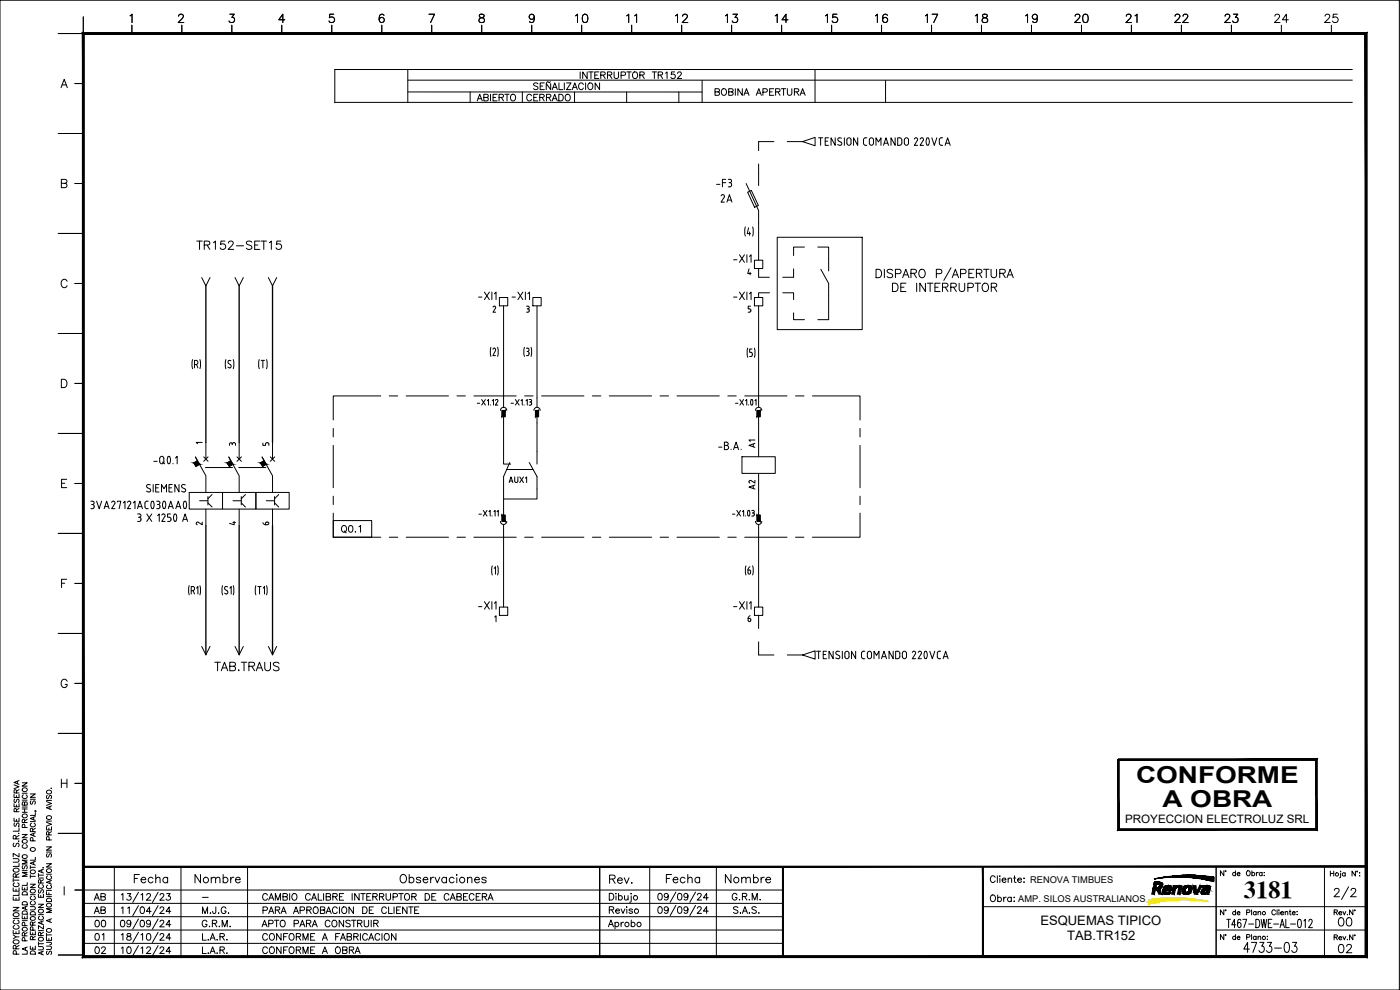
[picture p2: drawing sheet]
<svg xmlns="http://www.w3.org/2000/svg" width="420mm" height="297mm" viewBox="0 0 420 297" stroke-linecap="round" stroke-linejoin="round" font-family="sans-serif">
<defs><g id="words">
<g font-size="10.6">
<text x="217.7" y="73.7">(4)</text>
<text x="51.9" y="113.6">(R)</text>
<text x="61.7" y="113.6">(S)</text>
<text x="72" y="113.6">(T)</text>
<text x="151.3" y="110.1">(3)</text>
<text x="141.1" y="175.7">(1)</text>
<text x="217.7" y="175.7">(6)</text>
</g>
<text font-size="10.1" x="218.4" y="110.1">(5)</text>
<text font-size="7.5" x="399" y="271.3">2/2</text>
<text font-size="7.3" x="373.3" y="269.5">3181</text>
<g font-size="7">
<text x="340.9" y="234.8">CONFORME</text>
<text x="348.8" y="242">A OBRA</text>
</g>
<text font-size="6.6" x="372.2" y="287.2">4733-03</text>
<g font-size="5.7">
<text x="171.4" y="8.1">10</text>
<text x="187" y="8.1">11</text>
<text x="201.4" y="8.1">12</text>
<text x="216.6" y="8.1">13</text>
<text x="231.4" y="8.1">14</text>
<text x="246.6" y="8.1">15</text>
<text x="261.4" y="8.1">16</text>
<text x="276.6" y="8.1">17</text>
<text x="291.4" y="8.1">18</text>
<text x="306.6" y="8.1">19</text>
<text x="321.4" y="8.1">20</text>
<text x="336.5" y="8.1">21</text>
<text x="351.4" y="8.1">22</text>
<text x="366.2" y="8.1">23</text>
<text x="381.4" y="8.1">24</text>
<text x="396.2" y="8.1">25</text>
<text x="57.9" y="76.2">TR152-SET15</text>
<text x="63.1" y="202.5">TAB.TRAUS</text>
<text x="39.2" y="266">Fecha</text>
<text x="57.1" y="266">Nombre</text>
<text x="118.9" y="266">Observaciones</text>
<text x="181.7" y="266.3">Rev.</text>
<text x="198.6" y="266">Fecha</text>
<text x="216.6" y="266">Nombre</text>
<text x="400.4" y="279">00</text>
<text x="400.4" y="287.2">02</text>
</g>
<g font-size="5.3">
<text x="213.4" y="30">BOBINA APERTURA</text>
<text x="213.8" y="57.1">-F3</text>
<text x="215.2" y="61.7">2A</text>
<text x="27.2" y="271.3">AB</text>
<text x="27.2" y="279.4">00</text>
<text x="77.3" y="279.4">APTO PARA CONSTRUIR</text>
<text x="27.2" y="283.3">01</text>
<text x="77.6" y="283.3">CONFORME A FABRICACION</text>
</g>
<g font-size="4.9">
<text x="172.9" y="24.7">INTERRUPTOR TR152</text>
<text x="141.8" y="31.4">ABIERTO</text>
<text x="157" y="31.4">CERRADO</text>
<text x="227.5" y="135.5" transform="rotate(-90 227.5 135.5)">A1</text>
<text x="151.7" y="146">AUX1</text>
<text x="227.5" y="147.8" transform="rotate(-90 227.5 147.8)">A2</text>
<text x="77.6" y="158.7">6</text>
<text x="27.2" y="275.2">AB</text>
<text x="77.6" y="275.2">PARA APROBACION DE CLIENTE</text>
<text x="181.7" y="275.2">Reviso</text>
<text x="296" y="271.6">Obra:</text>
<text x="27.2" y="287.2">02</text>
<text x="77.6" y="287.2">CONFORME A OBRA</text>
</g>
<text font-size="4" x="67.7" y="158.7">4</text>
<g font-size="3.9">
<text x="312.2" y="277.4">ESQUEMAS TIPICO</text>
<text x="320.3" y="282.1">TAB.TR152</text>
</g>
<g font-size="3.5">
<text x="67.7" y="134.8">3</text>
<text x="77.6" y="134.8">5</text>
<text x="57.5" y="158.7">2</text>
<text x="337.7" y="246.8">PROYECCION ELECTROLUZ SRL</text>
</g>
<text font-size="3.1" x="57.5" y="134.4">1</text>
<g font-size="2.8">
<text x="309.1" y="264.8">RENOVA TIMBUES</text>
<text x="305.6" y="270.5">AMP. SILOS AUSTRALIANOS</text>
</g>
<text font-size="2.6" x="59.6" y="270.6">-</text>
</g></defs>
<!-- layer: Texto-rotulo -->
<g fill="none" stroke="#000" stroke-width=".3">
<path d="M17.5 10.1h7.5M39 4.7l.6-.4v2.5M39.6 7.6v2.5M53.6 4.9l.5-.6 .8 .2a.77 .77 0 0 1-.2 1.1l-1.2 1.2h1.7M54.6 7.6v2.5M69 4.3h1.3l-.7 .9a.84 .84 0 0 1 .6 1.4 .84 .84 0 0 1-1.5-.3M69.6 7.6v2.5M84.6 7.6v2.5M85.5 5.9h-1.8l1.2-1.6v2.5M99.6 7.6v2.5M100.2 4.3h-1.2l-.2 1a.89 .89 0 0 1 1.4 0 .89 .89 0 0 1-.2 1.3 .89 .89 0 0 1-1.3-.3M114.6 7.6v2.5"/>
<path d="M115.2 4.6a.74 .74 0 0 0-1-.2 1.41 1.41 0 0 0 .4 2.4 .78 .78 0 0 0 .7-.8 .78 .78 0 0 0-.7-.8 .78 .78 0 0 0-.8 .7M128.7 4.3h1.7l-1.2 2.5M129.6 7.6v2.5M144 4.4a.49 .49 0 0 0 .2 .8 .9 .9 0 0 1 1 .4 .9 .9 0 0 1 0 1.1l-.9 .1-.5-.3a.93 .93 0 0 1 .2-1 .93 .93 0 0 1 .9-.3 .49 .49 0 0 0 .3-.8zM144.6 7.6v2.5M159.6 7.6v2.5M160.3 5.1a.78 .78 0 0 1-1 .6 .78 .78 0 0 1-.3-1.2 .78 .78 0 0 1 1.2 .1 1.76 1.76 0 0 1-.6 2.2l-.6-.1-.1-.3M18.3 26.3l1-2.5 .9 2.5M18.6 25.5h1.3M22.5 25.1h2.5M17.5 40.1h7.5M18.4 55l1.5-.1 .2-.4-.1-.5-.5-.2h-1.1v2.5h1.1a.66 .66 0 0 0 .6-.6 .66 .66 0 0 0-.6-.7"/>
<path d="M22.5 55.1h2.5M17.5 70h7.5M20.2 84.4a.93 .93 0 0 0-1.1-.6 .93 .93 0 0 0-.7 1v.6a.93 .93 0 0 0 .7 .9 .93 .93 0 0 0 1.1-.6M22.5 85.1h2.5M17.5 100.1h7.5M18.4 113.8h.9a1.34 1.34 0 0 1 .8 1.2 1.34 1.34 0 0 1-.8 1.3h-.9zM22.5 115h2.5M17.5 130.1h7.5M18.5 145h.9M20 143.8h-1.5v2.5h1.5M22.5 145.1h2.5M17.5 160h7.5"/>
<path d="M18.5 175h.9M20 173.8h-1.5v2.5M22.5 175.1h2.5M17.5 190.1h7.5M20.2 204.4a.93 .93 0 0 0-1.1-.6 .93 .93 0 0 0-.7 1v.5a.9 .9 0 0 0 .9 1 .9 .9 0 0 0 .9-1h-.6M22.5 205h2.5M17.5 220.1h7.5M18.4 233.8v2.5M18.4 235h1.7M20.1 233.8v2.5M22.5 235h2.5M17.5 250h7.5"/>
<path d="M19.3 266v2.5M22.5 267h2.5M36.4 268.5l.5-.4v2M36.4 276.2a.66 .66 0 0 1 1 .3l.1 .5a.87 .87 0 0 1-.8 1.1 1.29 1.29 0 0 1-.3-1.9zM36.4 272.5l.5-.4v2M38.2 268.1h1.1l-.6 .8a.66 .66 0 0 1 .5 1 .66 .66 0 0 1-1.2-.2M38.3 272.5l.5-.4v2M39.3 276.8a.62 .62 0 0 1-.9 .5 .62 .62 0 0 1-.2-1 .62 .62 0 0 1 1 .1l.1 .4a.93 .93 0 0 1-.8 1.3l-.4-.3M41.6 267.7l-1.8 3.1M41.6 275.7l-1.8 3.1M41.6 271.7l-1.8 3.1M41.6 279.7l-1.8 3.1"/>
<path d="M42.3 268.5l.5-.4v2M42.3 276.2a.66 .66 0 0 1 1 .3l.1 .5a.87 .87 0 0 1-.8 1.1 1.29 1.29 0 0 1-.3-1.9zM42.3 272.2a.66 .66 0 0 1 1 .3l.1 .5a.87 .87 0 0 1-.8 1.1 1.29 1.29 0 0 1-.3-1.9zM44 268.6l.2-.4 .6-.1 .4 .6-1.3 1.4h1.4M45.2 276.8a.62 .62 0 0 1-.9 .5 .62 .62 0 0 1-.2-1 .62 .62 0 0 1 1 .1l.1 .4a.93 .93 0 0 1-.8 1.3l-.4-.3M45.4 273.4h-1.5l1-1.3v2M47.5 267.7l-1.8 3.1M47.5 275.7l-1.8 3.1M47.5 271.7l-1.8 3.1M47.5 279.7l-1.8 3.1M48 268.6l.2-.4 .6-.1 .4 .6-1.3 1.4h1.4M48 276.6l.2-.4 .6-.1 .4 .6-1.3 1.4h1.4"/>
<path d="M48 272.6l.2-.4 .6-.1 .4 .6-1.3 1.4h1.4M50 268.1h1.1l-.6 .8a.66 .66 0 0 1 .5 1 .66 .66 0 0 1-1.2-.2M51.3 277.4h-1.5l1-1.3v2M51.3 273.4h-1.5l1-1.3v2M60.8 274.1v-2l.7 2 .8-2v2M62.1 276.6a.73 .73 0 0 0-.8-.5 .73 .73 0 0 0-.6 .8 .83 .83 0 0 0 .2 1 .83 .83 0 0 0 1.1-.1l.1-.5h-.5M62.9 277.9v.2zM63.1 274h.1zM63.7 277.1l1.2-.1 .2-.5-.2-.3-1.2-.1v2M64.4 277.1l.7 1M64.8 272.1l-.1 1.8-.7 .1-.2-.6M65.5 274h.2z"/>
<path d="M65.7 278h.2zM66.7 278.1v-2l.7 2 .8-2v2M67.8 272.6a.73 .73 0 0 0-.8-.5 .73 .73 0 0 0-.6 .8 .83 .83 0 0 0 .2 1 .83 .83 0 0 0 1.1-.1l.1-.5h-.4M68.6 273.9v.2zM69 278h.2zM80.3 268.6a.74 .74 0 0 0-.9-.5 .74 .74 0 0 0-.6 .8 .83 .83 0 0 0 .3 1 .83 .83 0 0 0 1.1-.1l.1-.2M80.6 270.1l.8-2 .8 2M80.9 269.4h1M82.6 270.1v-2l.8 2 .8-2v2M84.9 269.1l1.2-.1 .1-.7-1.3-.2v2l1.3-.2v-.7l-.4-.1M86.9 268.1v2M87.8 268.4a.94 .94 0 0 1 1.4 .6 .94 .94 0 0 1-1 1.1l-.6-.8z"/>
<path d="M93.1 268.6a.73 .73 0 0 0-.8-.5 .73 .73 0 0 0-.6 .8 .83 .83 0 0 0 .2 1 .83 .83 0 0 0 1.1-.1l.1-.2M93.5 270.1l.8-2 .7 2M93.8 269.4h.9M95.5 268.1v2h1.1M97.1 268.1v2M97.9 269.1l1.1-.1 .1-.7-1.2-.2v2l1.2-.2v-.7l-.4-.1M99.9 269.1l1.1-.1 .2-.5-.2-.3-1.1-.1v2M100.5 269.1l.7 1M101.9 269.1h.7M103.1 268.1h-1.2v2M105.7 268.1v2M107.8 268.1v2l-1.4-2v2"/>
<path d="M108.3 268.1h1.3M108.9 268.1v2M110.1 269.1h.7M111.3 268.1h-1.2v2M111.9 269.1l1.1-.1 .2-.5-.2-.3-1.1-.1v2M112.5 269.1l.7 1M113.9 269.1l1.1-.1 .2-.5-.5-.4h-.8v2M114.6 269.1l.6 1M115.9 268.1v1.4l.5 .6a.62 .62 0 0 0 .8-.6v-1.4M118 269.1h1.1l.1-.8-1.2-.2v2M119.7 268.1h1.3M120.4 268.1v2"/>
<path d="M121.6 268.4a.94 .94 0 0 1 1.4 .6 .94 .94 0 0 1-1 1.1l-.6-.8zM123.6 269.1l1.1-.1 .2-.5-.2-.3-1.1-.1v2M124.2 269.1l.7 1M127.6 268.1h.6a1.06 1.06 0 0 1 .8 1 1.06 1.06 0 0 1-.8 1h-.6zM129.6 269.1h.7M130.8 268.1h-1.2v2h1.2M134.7 268.6a.73 .73 0 0 0-.8-.5 .73 .73 0 0 0-.6 .8 .83 .83 0 0 0 .3 1 .83 .83 0 0 0 1-.1l.1-.2M135.1 270.1l.8-2 .7 2M135.4 269.4h1M137.1 269.1l1.2-.1 .2-.5-.2-.3-1.2-.1v2l1.2-.1 .2-.6-.5-.3M139.1 269.1h.8M140.4 268.1h-1.3v2h1.3"/>
<path d="M142.3 268.6a.74 .74 0 0 0-.9-.5 .74 .74 0 0 0-.6 .8 .83 .83 0 0 0 .3 1 .83 .83 0 0 0 1.1-.1l.1-.2M142.9 269.1h.8M144.2 268.1h-1.3v2h1.3M144.7 269.1l1.2-.1 .2-.5-.2-.3-1.2-.1v2M145.4 269.1l.7 1M146.5 270.1l.7-2 .8 2M146.7 269.4h1M182.6 278.1l.7-2.1 .8 2.1M182.9 268h.6a1.08 1.08 0 0 1 .7 1 1.08 1.08 0 0 1-.7 1.1h-.6zM182.9 277.4h.9M184.6 277a.64 .64 0 0 1 .9-.1 .64 .64 0 0 1 0 .9 .64 .64 0 0 1-.9 0M184.6 276.7v2"/>
<path d="M184.9 268.8v1.3M185.6 269a.64 .64 0 0 1 1-.1 .64 .64 0 0 1 0 .9 .64 .64 0 0 1-1 0M185.6 268v2.1M186.4 276.7v1.4M187.2 276.7a.62 .62 0 0 0-.8 .6M187.4 268.7l.1 1.2 .5 .2 .5-.4M188.5 268.7v1.4M189.4 268.8v1.5l-.1 .3-.3 .1M189.4 277a.64 .64 0 0 1 1-.1 .64 .64 0 0 1 0 .9 .64 .64 0 0 1-1 0M189.4 276v2.1M298.7 263.3a.74 .74 0 0 0-.9-.5 .74 .74 0 0 0-.6 .7v.5a.74 .74 0 0 0 .6 .8 .74 .74 0 0 0 .9-.5M299.3 262.8v2"/>
<path d="M300.1 262.8v.2zM300.1 263.5v1.3M300.8 264h1.1a.65 .65 0 0 0-.7-.5 .65 .65 0 0 0-.6 .6 .65 .65 0 0 0 .6 .7l.7-.3M302.6 263.8l.4-.4 .5 .1 .1 1.3M302.6 263.4v1.4M304.2 263.4h.6M304.5 262.8v1.6l.1 .3 .3 .1M305.4 264h1.2a.61 .61 0 0 0-.9-.5 .61 .61 0 0 0-.2 1l.4 .3 .7-.3M307.2 263.5h.2zM307.2 264.7h.2zM367.3 273v1.5l-1-1.5v1.5M367.3 261.3v1.5l-1-1.5v1.5"/>
<path d="M370.8 273.7a.48 .48 0 0 0-.7-.1 .48 .48 0 0 0 0 .8 .48 .48 0 0 0 .7-.1M370.8 262a.48 .48 0 0 0-.7-.1 .48 .48 0 0 0 0 .7 .48 .48 0 0 0 .7-.1M370.8 261.3v1.5M370.8 273v1.5M371.3 273.9h.8a.48 .48 0 0 0-.7-.3 .48 .48 0 0 0 .1 .8l.4 .1 .2-.2M371.3 262.2h.8a.43 .43 0 0 0-.4-.5 .43 .43 0 0 0-.4 .5l.3 .6 .5-.3M374.1 273.8l.9-.1 .1-.4-.3-.3h-.7v1.5M374.2 261.5l.2-.2a.7 .7 0 0 1 .8 .7 .7 .7 0 0 1-.8 .7l-.3-.5zM375.6 273v1.5M375.7 262a.47 .47 0 0 1 .7-.1 .47 .47 0 0 1 0 .7 .47 .47 0 0 1-.7-.1M375.7 261.3v1.5M377 273.7a.47 .47 0 0 0-.7-.1 .47 .47 0 0 0 0 .7 .47 .47 0 0 0 .7 0"/>
<path d="M377 273.5v1M377.1 261.8v1M377.5 273.8l.4-.3 .4 .1 .1 .9M377.5 273.5v1M377.6 261.8h-.3l-.2 .4M378.8 262a.48 .48 0 0 0-.7-.1 .48 .48 0 0 0 0 .7 .48 .48 0 0 0 .7-.1M378.8 261.8v1M379.4 262.6h.1M379.4 261.8h.1M382.8 273.4a.56 .56 0 0 0-.7-.4 .56 .56 0 0 0-.4 .6v.3a.56 .56 0 0 0 .4 .6 .56 .56 0 0 0 .7-.4M383.3 273v1.5M383.8 273.1h.1"/>
<path d="M383.8 273.6v.9M384.3 273.9h.9a.48 .48 0 0 0-.5-.4 .48 .48 0 0 0-.4 .5 .48 .48 0 0 0 .4 .5l.5-.2M385.7 273.8l.4-.3 .3 .1 .1 .9M385.7 273.5v1M386.9 273.5h.5M387.1 273v1.2l.4 .3M387.8 273.9h.9a.48 .48 0 0 0-.8-.3 .48 .48 0 0 0 .2 .8l.6-.1M389.3 274.3h.1M389.3 273.5h.1M399.3 261.4v1.5M399.3 262.1h1M400.3 261.4v1.5"/>
<path d="M402.3 261.4h.1M402.3 261.9v1.2l-.3 .3M403.7 262.1a.48 .48 0 0 0-.7-.1 .48 .48 0 0 0 0 .7 .48 .48 0 0 0 .7-.1M403.7 261.9v1M406.8 261.4v1.5l-1-1.5v1.5M408.1 261.9h.1M17.5 286.5h7.5M36.4 280.5l.5-.4v2M36.4 284.5l.5-.4v2M38.2 280.2v.6l.9 .3 .3 .3a.67 .67 0 0 1-.7 .7 .67 .67 0 0 1-.7-.7l.3-.3 1-.5-.1-.4zM38.3 284.2a.66 .66 0 0 1 1 .3l.1 .5a.87 .87 0 0 1-.8 1.1 1.29 1.29 0 0 1-.3-1.9zM41.6 283.7l-1.8 3.1"/>
<path d="M42.3 280.5l.5-.4v2M42.3 284.5l.5-.4v2M44 284.6l.2-.4 .6-.1 .4 .6-1.3 1.4h1.4M44.2 280.2a.66 .66 0 0 1 1 .3l.1 .5a.87 .87 0 0 1-.8 1.1 1.29 1.29 0 0 1-.3-1.9zM47.5 283.7l-1.8 3.1M48 280.6l.2-.4 .6-.1 .4 .6-1.3 1.4h1.4M48 284.6l.2-.4 .6-.1 .4 .6-1.3 1.4h1.4M51.3 281.4h-1.5l1-1.3v2M51.3 285.4h-1.5l1-1.3v2M60.8 280.1v2h1.1M60.8 284.1v2h1.1M62.5 281.9v.2z"/>
<path d="M62.5 285.9v.2zM63.1 282.1l.7-2 .8 2M63.1 286.1l.7-2 .8 2M63.4 281.4h.9M63.4 285.4h.9M65.2 281.9v.2zM65.2 285.9v.2zM66 281.1l1.2-.1 .2-.5-.2-.3-1.2-.1v2M66 285.1l1.2-.1 .2-.5-.5-.4h-.9v2M66.7 281.1l.7 1M66.7 285.1l.7 1M68 286h.2z"/>
<path d="M68.1 281.9v.2zM367.3 280.4v1.5l-1-1.5v1.5M400.4 281.2l.8-.1 .1-.5-.9-.1v1.5M406 280.5v1.5l-1-1.5v1.5"/>
<circle cx="188.2" cy="277.4" r=".66"/>
<circle cx="190.7" cy="269.4" r=".65"/>
<circle cx="191.8" cy="277.4" r=".66"/>
<circle cx="367.8" cy="273.1" r=".14"/>
<circle cx="367.8" cy="261.4" r=".14"/>
<circle cx="379.3" cy="274" r=".5"/>
<circle cx="401.2" cy="262.3" r=".49"/>
<circle cx="407.3" cy="261.5" r=".14"/>
<circle cx="367.8" cy="280.5" r=".14"/>
</g>
<!-- layer: 0 -->
<g fill="#000" stroke="#000" stroke-width=".3">
<path d="M347.3 267.2h.9zM347.4 266.3h1.1zM349.9 268.4h.3zM353.4 265.8h1zM353.6 265.7h.6zM355.3 263.2h9zM356 262.6h1.5zM360.9 268.3h.5zM361.1 266.4h.2zM361.8 264h2.5v.2zM362.2 266.3h.9z"/>
<path d="M335.7 227.7v.5l59.6-.5zM335.7 228.2l59.6-.5-.5 .5zM395.3 227.7l-.5 .5 .5 20.9zM394.8 228.2l.5 20.9-.5-.4zM335.4 249.1h59.9l-.5-.4zM335.4 249.1l.5-.4h58.9zM335.4 227.9v21.2l.5-.4zM335.4 227.9h.5v20.8z"/>
<path d="M234.8 260.1l.3 26.9v-26.9zM234.8 260.1l.3 26.9h-.3z"/>
<path d="M294.8 260.1l.3 26.9v-26.9zM294.8 260.1l.3 26.9h-.3z"/>
<path d="M346.1 266.3h2.4zM346.1 266.3h2.4z"/>
<path d="M346 266.9l.5 1.4 .3-1.4zM346 266.9l.5 1.4h-.8z"/>
<path d="M346.4 265.3l.5 1 .3-1zM346.4 265.3l.5 1h-.8z"/>
<path d="M346.5 263.7l1.1-.1zM346.4 263.7l.9-.1z"/>
<path d="M346 266.7h1.9zM346 266.7h1.9z"/>
<path d="M346 266.7l1.9 .1zM346 266.7l1.9 .1z"/>
<path d="M346.5 264.7h1.4zM346.5 264.7h1.4z"/>
<path d="M346.5 264.7h1.5zM346.5 264.7h1.5z"/>
<path d="M346 266.6h1.9zM346 266.6l1.8 .1zM346 266.7h1.8zM346 266.7h1.8z"/>
<path d="M346 266.8l2 .1zM346 266.8l2 .1z"/>
<path d="M346 266.9h2.1zM346 266.9h2.1z"/>
<path d="M346.5 264.7h1.7zM346.5 264.7h1.7z"/>
<path d="M346.1 266.6h2zM346.1 266.6h1.8z"/>
<path d="M346 266.9h2.1zM346 266.9h2.1z"/>
<path d="M347 266.9h1.1zM347 266.9h1.1z"/>
<path d="M347.1 266.9l1 .1zM347.1 266.9l1 .1z"/>
<path d="M347.2 267h.9zM347.2 267h.9z"/>
<path d="M347.2 267h.9zM347.2 267h.9z"/>
<path d="M347.2 267l.9 .1zM347.2 267l.9 .1z"/>
<path d="M347.2 267.1h1zM347.2 267.1h1z"/>
<path d="M346.5 264.7l1.8 .1zM346.5 264.7l1.8 .1z"/>
<path d="M346.1 266.5h2.1zM346.1 266.5l2 .1z"/>
<path d="M347.3 267.1l.9 .1zM347.3 267.1l.9 .1zM347.3 267.2h.9z"/>
<path d="M347.3 267.2h.9zM347.3 267.2h.9z"/>
<path d="M347.3 267.2l1 .1zM347.3 267.2l1 .1z"/>
<path d="M347.3 267.3l1 .1zM347.3 267.3l1 .1z"/>
<path d="M346.1 266.5h2.2zM346.1 266.5h2.1z"/>
<path d="M347.7 263.5h.6zM347.3 263.6l.4-.1z"/>
<path d="M346.5 264.8h1.9zM346.5 264.8h1.9z"/>
<path d="M347.4 267.4l1.3 .9-.4-.9zM347.4 267.4l1.3 .9h-1z"/>
<path d="M346.1 266.4h2.3zM346.1 266.4l2.2 .1z"/>
<path d="M346.5 264.8h2zM346.5 264.8h2z"/>
<path d="M346.5 264.8l2.1 .1zM346.5 264.8l2.1 .1z"/>
<path d="M346.1 266.3h2.4zM346.1 266.3l2.3 .1z"/>
<path d="M347.5 266.3h1zM347.4 266.3h1.1zM347.3 266.3h1.2z"/>
<path d="M347.6 266.2h1zM347.5 266.3h1z"/>
<path d="M346.4 264.9h2.3zM346.4 264.9h2.3z"/>
<path d="M347.6 266.2h1zM347.6 266.2h1z"/>
<path d="M347.7 266.2h.9zM347.6 266.2h1z"/>
<path d="M347.7 266.1h.9zM347.7 266.1l.9 .1z"/>
<path d="M346.4 264.9l2.3 .1zM346.4 264.9l2.3 .1z"/>
<path d="M347.8 266.1h.9zM347.7 266.1h.9z"/>
<path d="M346.4 265h2.4zM346.4 265h2.4z"/>
<path d="M347.9 266h.8zM347.9 266l.8 .1z"/>
<path d="M347.9 266h.8zM347.9 266h.8z"/>
<path d="M346.4 265l2.4 .1zM346.4 265l2.4 .1z"/>
<path d="M347.9 265.9h.9zM347.9 265.9l.8 .1z"/>
<path d="M348 265.9h.8zM348 265.9h.8z"/>
<path d="M346.4 265.1l2.4 .1zM346.4 265.1l2.4 .1z"/>
<path d="M348 265.8h.8zM348 265.8l.8 .1z"/>
<path d="M348 265.8h.8zM348 265.8h.8z"/>
<path d="M346.4 265.2l2.5 .1zM346.4 265.2l2.5 .1z"/>
<path d="M348 265.7h.8zM348 265.7l.8 .1z"/>
<path d="M346.4 265.3h2.5zM346.4 265.3h2.5z"/>
<path d="M347.5 265.3h1.4zM347.5 265.3h1.4z"/>
<path d="M347.6 265.3h1.3zM347.6 265.3h1.3z"/>
<path d="M347.7 265.3l1.2 .1zM347.7 265.3l1.2 .1z"/>
<path d="M348 265.5l.9 .1zM348 265.5l.9 .1zM348 265.6h.9zM348 265.6h.9z"/>
<path d="M348 265.6h.9zM348 265.6l.8 .1zM348 265.7h.8zM348 265.7h.8zM348 265.7h.8zM348 265.7h.8z"/>
<path d="M348.1 263.4h.8zM347.7 263.5h.6z"/>
<path d="M347.8 265.4h1.1zM347.8 265.4h1.1z"/>
<path d="M347.8 265.4h1.1zM347.8 265.4h1.1z"/>
<path d="M347.9 265.4l1 .1zM347.9 265.4l1 .1z"/>
<path d="M347.9 265.5h1zM347.9 265.5h1z"/>
<path d="M349 267.3l.8 .1zM349 267.3l.8 .1z"/>
<path d="M349 267.4h.8zM349 267.4h.8z"/>
<path d="M349 267.4h.8zM349 267.4h.8z"/>
<path d="M349 267.2h.8zM349 267.2l.8 .1z"/>
<path d="M349 267.4l.8 .1zM349 267.4l.8 .1z"/>
<path d="M349 267.5l.8 .1zM349 267.5l.8 .1z"/>
<path d="M349 267.6h.8zM349 267.6h.8z"/>
<path d="M349 267.6h.9zM349 267.6h.9z"/>
<path d="M349 267.6l.9 .1zM349 267.6l.9 .1z"/>
<path d="M349.2 266.7h.7zM349.2 266.7h.7z"/>
<path d="M349 267.7h1zM349 267.7h1z"/>
<path d="M349.9 268.4h.3zM349.9 268.4h.3z"/>
<path d="M349.2 266.6h.8zM349.2 266.6l.7 .1zM349.2 266.7h.7zM349.2 266.7h.7z"/>
<path d="M349 267.7h1zM349 267.7h1z"/>
<path d="M349 267.7l1.1 .1zM349 267.7l1.1 .1z"/>
<path d="M349.3 266.5h.8zM349.3 266.5l.7 .1zM349.2 266.6h.8zM349.2 266.6h.8z"/>
<path d="M349 267.8h1.2zM349 267.8h1.2z"/>
<path d="M349.3 266.3h.8zM349.3 266.3l.8 .2zM349.3 266.5h.8zM349.3 266.5h.8z"/>
<path d="M349.4 266.3h.8zM349.3 266.3h.8z"/>
<path d="M348.8 263.3h1.4zM348.1 263.4h.8z"/>
<path d="M349 267.8h1.3zM349 267.8h1.3z"/>
<path d="M349.4 266.3h.9zM349.4 266.3h.8zM349.4 266.3h.8zM349.4 266.3h.8z"/>
<path d="M349.4 266.2h.9zM349.4 266.2l.9 .1z"/>
<path d="M349.8 268.4h.5zM349.8 268.4h.4z"/>
<path d="M349.8 268.3h.6zM349.8 268.3l.5 .1z"/>
<path d="M349.5 266.2h.9zM349.4 266.2h.9z"/>
<path d="M349.7 268.3h.7zM349.7 268.3h.7z"/>
<path d="M349.5 266.2h1zM349.5 266.2h1z"/>
<path d="M349.5 266.2h1zM349.5 266.2h.9z"/>
<path d="M349.7 268.3h.8zM349.7 268.3h.7z"/>
<path d="M349.6 268.3h1zM349.6 268.3h.9z"/>
<path d="M350.6 265.7h.2zM350.5 265.7h.3z"/>
<path d="M349.5 268.3h1.2zM349.5 268.3h1.2z"/>
<path d="M349.5 268.3h1.2zM349.5 268.3h1.1z"/>
<path d="M350.5 265.7h.3zM350.4 265.7h.4z"/>
<path d="M349.5 268.3h1.3zM349.5 268.3h1.2z"/>
<path d="M350.4 265.7h.5zM350.4 265.7h.5z"/>
<path d="M350.4 265.7h.6zM350.3 265.7h.7z"/>
<path d="M349.4 268.2h1.5zM349.4 268.2l1.4 .1zM349.5 268.3h1.3zM349.5 268.3h1.3z"/>
<path d="M349.4 268.2h1.5zM349.4 268.2h1.5z"/>
<path d="M350.3 265.7h.7zM350.3 265.7h.7z"/>
<path d="M349 263.2h2zM348.8 263.3h1.4z"/>
<path d="M350.3 265.7h.8zM350.2 265.7h.9z"/>
<path d="M349.3 268.1l1.7 .1zM349.3 268.1l1.7 .1z"/>
<path d="M349.3 268.2h1.7zM349.3 268.2h1.6z"/>
<path d="M349.2 268.1h1.8zM349.2 268.1h1.8z"/>
<path d="M349.1 268h1.9zM349.1 268l1.9 .1z"/>
<path d="M350.2 265.7l.9 .1zM350.2 265.8h.9z"/>
<path d="M349.1 267.9h2zM349.1 267.9l1.9 .1z"/>
<path d="M350.7 267.8h.4zM350.6 267.8h.5z"/>
<path d="M350.6 267.8h.5zM350.5 267.8h.6z"/>
<path d="M350.5 267.8h.6zM350.4 267.8h.7z"/>
<path d="M349 267.8l2.1 .1zM349 267.8l2.1 .1z"/>
<path d="M349.1 267.9h2zM349.1 267.9h2z"/>
<path d="M350.2 265.8h1zM350.1 265.8h1.1z"/>
<path d="M351 267.7h.1zM350.8 267.7h.3z"/>
<path d="M350.8 267.7h.3zM350.7 267.8h.4z"/>
<path d="M350.1 265.8h1.1zM350 265.8h1.2z"/>
<path d="M350 265.8h1.2zM350 265.8h1.2z"/>
<path d="M350 265.8h1.3zM349.9 265.8h1.4z"/>
<path d="M349.9 265.8l1.4 .1zM349.8 265.9h1.5z"/>
<path d="M349.8 265.9h1.5zM349.8 265.9h1.5z"/>
<path d="M349.8 265.9l1.6 .1zM349.7 266h1.7z"/>
<path d="M349.7 266h1.7zM349.7 266h1.7z"/>
<path d="M349.7 266h1.7zM349.7 266h1.7z"/>
<path d="M349.7 266h1.8zM349.6 266h1.9z"/>
<path d="M349.6 266l1.9 .1zM349.6 266l1.9 .1zM349.6 266.1h1.9zM349.6 266.1h1.9z"/>
<path d="M349.6 266.1l1.9 .1zM349.6 266.1l1.9 .1z"/>
<path d="M349 267.2h2.5zM349 267.2h2.5z"/>
<path d="M349.2 263.2h2.3zM349 263.2h2z"/>
<path d="M349 267h2.5zM349 267l2.5 .2z"/>
<path d="M349.5 266.2h2zM349.5 266.2h2z"/>
<path d="M349.5 266.2h2zM349.5 266.2h2z"/>
<path d="M350.5 266.2h1zM350.5 266.2h1z"/>
<path d="M350.6 266.2h.9zM350.6 266.2h.9z"/>
<path d="M349.1 266.9h2.4zM349.1 266.9h2.4z"/>
<path d="M349.1 266.9h2.4zM349.1 266.9l2.4 .1z"/>
<path d="M350.7 266.2l.8 .1zM350.7 266.2l.8 .1z"/>
<path d="M350.7 266.3h.8zM350.7 266.3h.8z"/>
<path d="M350.8 266.3h.8zM350.8 266.3h.8z"/>
<path d="M349.1 266.8l2.4 .1zM349.1 266.8l2.4 .1z"/>
<path d="M349.1 266.9h2.4zM349.1 266.9h2.4z"/>
<path d="M350.8 266.3l.8 .1zM350.8 266.3l.8 .1z"/>
<path d="M350.8 266.4h.8zM350.8 266.4h.8z"/>
<path d="M350.8 266.4l.8 .1zM350.8 266.4l.8 .1zM350.9 266.5h.7zM350.9 266.5h.7z"/>
<path d="M350.8 266.7h.8zM350.8 266.7h.8z"/>
<path d="M349.1 266.7h2.5zM349.1 266.7l2.4 .1z"/>
<path d="M350.9 266.5l.7 .1zM350.9 266.5l.7 .1z"/>
<path d="M350.9 266.6h.7zM350.9 266.6h.7z"/>
<path d="M350.9 266.6h.7zM350.9 266.6l.7 .1z"/>
<path d="M349.5 263.2h3.3zM349.2 263.2h2.3z"/>
<path d="M352 266.8l.4 1.5 .4-1.5zM352 266.8l.4 1.5h-.8z"/>
<path d="M352 266.7h.8zM352 266.7l.8 .1z"/>
<path d="M352 266.6h.8zM352 266.6l.8 .1z"/>
<path d="M352 266.5h.9zM352 266.5l.8 .1z"/>
<path d="M352.1 266.4h.9zM352.1 266.4l.8 .1z"/>
<path d="M352.2 265.7l.7 .4 .1-.4zM352.2 265.7l.7 .4h-.8z"/>
<path d="M352.1 266.4h.9zM352.1 266.4h.9z"/>
<path d="M352.1 266.3h1zM352.1 266.3l.9 .1z"/>
<path d="M352.1 266.3h1.2zM352.1 266.3h1z"/>
<path d="M352.1 266.3h1.3zM352.1 266.3h1.2z"/>
<path d="M353.8 265.7h.2zM353.8 265.7h.2z"/>
<path d="M353.8 265.7h.3zM353.7 265.7h.4z"/>
<path d="M349.5 263.2h4.6zM349.5 263.2h3.3z"/>
<path d="M353.7 265.7h.4zM353.7 265.7h.4z"/>
<path d="M353.7 265.7h.5zM353.6 265.7h.6zM353.5 265.7h.7z"/>
<path d="M353.5 265.7l.8 .1zM353.4 265.8h.9z"/>
<path d="M353.4 265.8h1zM353.4 265.8h1zM353.3 265.8h1.1z"/>
<path d="M353.3 265.8l1.1 .1zM353.3 265.9h1.1z"/>
<path d="M353.3 265.9h1.1zM353.2 265.9h1.2z"/>
<path d="M353.2 265.9h1.3zM353.2 265.9h1.3z"/>
<path d="M353.2 265.9h1.3zM353.2 265.9h1.3z"/>
<path d="M353.1 265.9l1.4 .1zM353.1 266h1.4z"/>
<path d="M353.7 266.9l.4 1.4 .4-1.4zM353.7 266.9l.4 1.4h-.8z"/>
<path d="M353.7 266.7h.8zM353.7 266.7l.8 .2z"/>
<path d="M353.1 266h1.4zM353.1 266h1.4z"/>
<path d="M353 266l1.5 .1zM353 266l1.5 .1z"/>
<path d="M353.7 266.7h.8zM353.7 266.7h.8z"/>
<path d="M353 266.1h1.5zM353 266.1h1.5z"/>
<path d="M352.1 266.1l2.4 .1zM352.1 266.1l2.4 .1z"/>
<path d="M353.7 266.5h.8zM353.7 266.5h.8z"/>
<path d="M353.7 266.5l.8 .1zM353.7 266.5l.8 .1z"/>
<path d="M353.7 266.6h.8zM353.7 266.6l.8 .1z"/>
<path d="M352.1 266.2l2.4 .1zM352.1 266.2l2.4 .1z"/>
<path d="M353.4 266.3h1.1zM353.4 266.3h1.1z"/>
<path d="M353.4 266.3h1.1zM353.4 266.3h1.1z"/>
<path d="M353.5 266.3h1zM353.5 266.3h1z"/>
<path d="M353.5 266.3h1zM353.5 266.3h1z"/>
<path d="M353.6 266.3l.9 .1zM353.6 266.3l.9 .1zM353.7 266.4h.8zM353.7 266.4h.8z"/>
<path d="M353.7 266.4h.8zM353.7 266.4l.8 .1z"/>
<path d="M354.8 267.3h.8zM354.8 267.3h.8z"/>
<path d="M354.8 267.2h.8zM354.8 267.2h.8z"/>
<path d="M354.8 267.2h.8zM354.8 267.2l.8 .1z"/>
<path d="M354.8 267.3l.8 .1zM354.8 267.3l.8 .1z"/>
<path d="M354.8 267.4h.8zM354.8 267.4h.8z"/>
<path d="M354.8 267.4l.9 .1zM354.8 267.4l.9 .1z"/>
<path d="M354.9 267h.8zM354.9 267h.8z"/>
<path d="M354.9 267h.8zM354.9 267h.8z"/>
<path d="M354.9 267h.8zM354.9 267l.7 .2z"/>
<path d="M354.8 267.5h.9zM354.8 267.5h.9z"/>
<path d="M354.8 267.5l.9 .1zM354.8 267.5l.9 .1z"/>
<path d="M354.8 267.6h.9zM354.8 267.6h.9zM354.8 267.6h.9zM354.8 267.6h.9z"/>
<path d="M354.9 266.9h.8zM354.9 266.9l.8 .1z"/>
<path d="M354.9 266.8h.8zM354.9 266.8l.8 .1z"/>
<path d="M354.8 267.6l1 .1zM354.8 267.6l1 .1z"/>
<path d="M355 266.6h.8zM355 266.6l.7 .2zM354.9 266.8h.8zM354.9 266.8h.8z"/>
<path d="M354.9 267.7h1zM354.9 267.7h1z"/>
<path d="M355 266.6h.9zM355 266.6h.8zM355 266.6h.8zM355 266.6h.8z"/>
<path d="M355 266.5h.9zM355 266.5l.9 .1z"/>
<path d="M354.9 267.7h1zM354.9 267.7h1z"/>
<path d="M355.1 266.5h.9zM355.1 266.5h.8z"/>
<path d="M355.1 266.5h.9zM355.1 266.5h.9z"/>
<path d="M354.9 267.7h1.1zM354.9 267.7h1.1z"/>
<path d="M354.9 267.7h1.2zM354.9 267.7h1.2z"/>
<path d="M355.1 266.4h.9zM355.1 266.4l.9 .1z"/>
<path d="M355.2 266.4h.9zM355.2 266.4h.8z"/>
<path d="M355.8 268.4h.3zM355.8 268.4h.2z"/>
<path d="M355.7 268.4h.4zM355.7 268.4h.4z"/>
<path d="M355.2 266.3h1zM355.2 266.3l.9 .1z"/>
<path d="M355.2 266.3h1zM355.2 266.3h1z"/>
<path d="M355.7 268.3h.5zM355.7 268.3l.4 .1z"/>
<path d="M355.6 268.3h.7zM355.6 268.3h.6z"/>
<path d="M355.2 266.3h1.1zM355.2 266.3h1z"/>
<path d="M355.6 268.3h.7zM355.6 268.3h.7z"/>
<path d="M355.5 268.3h.9zM355.5 268.3h.8z"/>
<path d="M355.2 266.3h1.2zM355.2 266.3h1.1z"/>
<path d="M355.5 268.3h.9zM355.5 268.3h.9z"/>
<path d="M355.4 268.3h1.1zM355.4 268.3h1z"/>
<path d="M355.3 268.3h1.3zM355.3 268.3h1.2z"/>
<path d="M356.5 265.7h.2zM356.5 265.7h.2z"/>
<path d="M355.3 268.2h1.3zM355.3 268.2l1.3 .1z"/>
<path d="M355.3 268.2h1.4zM355.3 268.2h1.3z"/>
<path d="M356.5 265.7h.3zM356.4 265.7h.4z"/>
<path d="M355.2 268.2h1.5zM355.2 268.2h1.5z"/>
<path d="M356.4 265.7h.4zM356.3 265.7h.5z"/>
<path d="M355.2 268.1h1.6zM355.2 268.1l1.5 .1z"/>
<path d="M356.3 265.7h.6zM356.3 265.7h.6z"/>
<path d="M355.1 268.1h1.7zM355.1 268.1h1.7z"/>
<path d="M356.3 265.7h.7zM356.2 265.7h.8z"/>
<path d="M355.1 268.1h1.8zM355.1 268.1h1.7z"/>
<path d="M356.2 265.7h.8zM356.1 265.7h.9z"/>
<path d="M355.1 268.1h1.9zM355.1 268.1h1.8z"/>
<path d="M356.1 265.7h1zM356.1 265.7h1z"/>
<path d="M355 268h2zM355 268l2 .1z"/>
<path d="M355 268h2zM355 268h2z"/>
<path d="M356.1 265.7l1 .1zM356 265.8h1.1z"/>
<path d="M355 268h2.1zM355 268h2zM355 268h2zM355 268h2z"/>
<path d="M356 265.8h1.2zM355.9 265.8h1.3z"/>
<path d="M354.9 267.9h2.2zM354.9 267.9l2.2 .1z"/>
<path d="M355.9 265.8h1.3zM355.9 265.8h1.3z"/>
<path d="M354.9 267.9h2.3zM354.9 267.9h2.2z"/>
<path d="M355.9 265.8h1.4zM355.8 265.8h1.5z"/>
<path d="M354.9 267.8h2.3zM354.9 267.8l2.3 .1z"/>
<path d="M354.9 267.8h2.4zM354.9 267.8h2.3z"/>
<path d="M355.8 265.8h1.5zM355.8 265.8h1.5z"/>
<path d="M354.9 267.7h2.4zM354.9 267.7l2.4 .1z"/>
<path d="M355.8 265.8l1.6 .1zM355.7 265.9h1.7z"/>
<path d="M356.2 267.7h1.1zM356.1 267.7h1.2z"/>
<path d="M356.3 267.7h1zM356.2 267.7h1.1z"/>
<path d="M356.4 267.7h.9zM356.3 267.7h1z"/>
<path d="M355.7 265.9h1.7zM355.7 265.9h1.7z"/>
<path d="M355.7 265.9h1.7zM355.6 265.9h1.8z"/>
<path d="M356.5 267.6h.9zM356.4 267.7h.9zM356.4 267.7h.9zM356.4 267.7h.9z"/>
<path d="M356.6 267.6h.8zM356.6 267.6h.8z"/>
<path d="M355.6 265.9h1.8zM355.6 265.9h1.8z"/>
<path d="M356.6 267.6h.8zM356.6 267.6h.8z"/>
<path d="M355.6 265.9l1.9 .1zM355.5 266h2z"/>
<path d="M356.6 267.5h.9zM356.6 267.5l.8 .1z"/>
<path d="M355.5 266h2zM355.5 266h2z"/>
<path d="M355.5 266l2 .1zM355.4 266.1h2.1z"/>
<path d="M356 262.6h2.8zM354.9 262.6h3.9z"/>
<path d="M355.4 266.1h2.2zM355.4 266.1h2.2z"/>
<path d="M356.7 267.4h.8zM356.7 267.4h.8z"/>
<path d="M356.7 267.4h.8zM356.7 267.4l.8 .1zM356.6 267.5h.9zM356.6 267.5h.9z"/>
<path d="M355.4 266.1h2.2zM355.4 266.1h2.2z"/>
<path d="M355.3 266.1l2.3 .1zM355.3 266.1l2.3 .1z"/>
<path d="M356.8 267.2l.8 .1zM356.8 267.2l.8 .1z"/>
<path d="M356.8 267.3h.8zM356.8 267.3l.7 .1z"/>
<path d="M355.3 266.2h2.3zM355.3 266.2h2.3z"/>
<path d="M355.3 266.2l2.3 .1zM355.3 266.2l2.3 .1z"/>
<path d="M356.8 267.1h.8zM356.8 267.1h.8z"/>
<path d="M356.8 267.1h.8zM356.8 267.1l.8 .1z"/>
<path d="M356.4 266.3h1.2zM356.4 266.3h1.2z"/>
<path d="M356.5 266.3h1.2zM356.5 266.3h1.2z"/>
<path d="M356.6 266.3h1.1zM356.6 266.3h1.1z"/>
<path d="M356.7 266.3l1 .1zM356.7 266.3l1 .1z"/>
<path d="M356.8 267h.9zM356.8 267l.8 .1z"/>
<path d="M356.8 266.4h.9zM356.8 266.4h.9z"/>
<path d="M356.8 266.4h.9zM356.8 266.4h.9z"/>
<path d="M356.8 266.4l.9 .1zM356.8 266.4l.9 .1z"/>
<path d="M356.9 266.9h.8zM356.9 266.9l.8 .1zM356.8 267h.9zM356.8 267h.9z"/>
<path d="M356.8 266.5h.9zM356.8 266.5h.9z"/>
<path d="M356.8 266.5l.9 .1zM356.8 266.5l.9 .1zM356.9 266.6h.8zM356.9 266.6h.8z"/>
<path d="M356.9 266.6l.8 .1zM356.9 266.6l.8 .1zM356.9 266.7h.8zM356.9 266.7h.8z"/>
<path d="M356.9 266.7h.8zM356.9 266.7l.8 .2zM356.9 266.9h.8zM356.9 266.9h.8z"/>
<path d="M354.9 262.6h4.1zM354.6 262.6h4.4z"/>
<path d="M358.1 265.7l.9 1.6-.1-1.6zM358.1 265.7l.9 1.6h-.7z"/>
<path d="M354.6 262.6l5.6 .1zM353.5 262.7h6.7z"/>
<path d="M358.3 267.3l.7 .1zM358.3 267.3l.7 .1z"/>
<path d="M358.3 267.4l.7 .2zM358.3 267.4l.7 .2z"/>
<path d="M358.3 267.6l.7 .1zM358.3 267.6l.7 .1z"/>
<path d="M358.3 267.7h.7zM358.3 267.7l.7 .1z"/>
<path d="M358.4 267.8l.9 .5 .3-.5zM358.4 267.8l.9 .5h-.9z"/>
<path d="M359.1 267.7h.6zM359.1 267.7l.5 .1z"/>
<path d="M359.1 267.6h.7zM359.1 267.6l.6 .1z"/>
<path d="M359.2 267.4h.6zM359.2 267.4l.6 .2z"/>
<path d="M359.2 267.3h.7zM359.2 267.3l.6 .1z"/>
<path d="M353.5 262.7h6.9zM353.2 262.7h7.2z"/>
<path d="M353.2 262.7l8.3 .1zM352.1 262.8h9.4z"/>
<path d="M360 265.7l-.1 1.6 1-1.6zM360 265.7l-.1 1.6h-.7z"/>
<path d="M360.9 268.3l.4 .1zM361.1 268.4h.2z"/>
<path d="M360.6 267.5h.7zM360.6 267.5h.7z"/>
<path d="M360.6 267.5l.7 .1zM360.6 267.5l.7 .1z"/>
<path d="M360.6 267.6h.7zM360.6 267.6h.7z"/>
<path d="M360.6 267.6h.7zM360.6 267.6h.7z"/>
<path d="M360.6 267.6l.7 .1zM360.6 267.6l.7 .1z"/>
<path d="M360.6 267.4h.8zM360.6 267.4l.7 .1zM360.6 267.5h.7zM360.6 267.5h.7z"/>
<path d="M360.5 267.7h.9zM360.5 267.7h.9z"/>
<path d="M360.5 267.7h.9zM360.5 267.7h.9z"/>
<path d="M361.1 266.3h.3zM361.1 266.3l.2 .1z"/>
<path d="M360.5 267.7l.9 .1zM360.5 267.7l.9 .1z"/>
<path d="M360.7 267.3h.7zM360.7 267.3l.7 .1zM360.6 267.4h.8zM360.6 267.4h.8z"/>
<path d="M360.5 267.8h1zM360.5 267.8h1z"/>
<path d="M360.7 267.3h.8zM360.7 267.3h.7z"/>
<path d="M361.1 266.3h.4zM361.1 266.3h.3z"/>
<path d="M360.7 267.2h.8zM360.7 267.2l.8 .1z"/>
<path d="M360.5 267.8h1.1zM360.5 267.8h1.1z"/>
<path d="M360.8 268.3h.7zM360.8 268.3h.7z"/>
<path d="M360.8 268.3h.7zM360.8 268.3h.6zM360.9 268.3h.5zM360.9 268.3h.5z"/>
<path d="M352.1 262.8l9.7 .1zM351.8 262.9h10z"/>
<path d="M360.7 267.2h.9zM360.7 267.2h1z"/>
<path d="M360.7 267.2h.9zM360.7 267.2h.8z"/>
<path d="M361.1 266.2h.6zM361.1 266.2l.4 .1z"/>
<path d="M360.8 268.3h.9zM360.8 268.3h.7z"/>
<path d="M360.7 268.3h1zM360.7 268.3h1z"/>
<path d="M361.1 266.2h.7zM361.1 266.2h.6z"/>
<path d="M360.7 268.2h1.1zM360.7 268.2h1.1z"/>
<path d="M360.7 268.2h1.1zM360.7 268.2l1 .1z"/>
<path d="M351.8 262.9l11.1 .1zM350.7 263h12.2z"/>
<path d="M360.8 267.1h1zM360.8 267.1l.9 .1z"/>
<path d="M361.8 264l2.5 .2zM363.1 264.2h1.2v.3z"/>
<path d="M360.6 268.1h1.2zM360.6 268.1l1.2 .1z"/>
<path d="M360.6 268.1h1.3zM360.6 268.1h1.2z"/>
<path d="M361.1 266.2h.8zM361.1 266.2h.9z"/>
<path d="M361.1 266.2h.8zM361.1 266.2h.7z"/>
<path d="M360.6 268.1h1.3zM360.6 268.1h1.3z"/>
<path d="M360.6 268h1.3zM360.6 268l1.3 .1z"/>
<path d="M360.6 268h1.4zM360.6 268h1.3z"/>
<path d="M360.6 267.9h1.5zM360.6 267.9l1.4 .1z"/>
<path d="M362.2 265.7h.2zM362.1 265.7h.3z"/>
<path d="M360.8 267.1h1.4zM360.8 267.1h1z"/>
<path d="M360.8 267.1h1.4zM360.8 267.1h1.4z"/>
<path d="M362.1 265.7h.3zM362.1 265.7h.3z"/>
<path d="M362.1 265.7h.4zM362 265.7h.5z"/>
<path d="M362 265.7h.5zM361.9 265.7h.6z"/>
<path d="M361.9 265.7h.7zM361.8 265.7h.8z"/>
<path d="M361.8 265.7h.8zM361.8 265.7h.8z"/>
<path d="M361.8 265.7h.9zM361.7 265.7h1zM361.7 265.7h1zM361.7 265.7h1z"/>
<path d="M361.7 265.7l1.1 .1zM361.5 265.8h1.3z"/>
<path d="M361.5 265.8h1.3zM361.5 265.8h1.3z"/>
<path d="M361.5 265.8h1.3zM361.4 265.8h1.4z"/>
<path d="M362.1 267.9l.6 .4 .1-.4zM362.1 267.9l.6 .4h-.7z"/>
<path d="M360.5 267.9h2.3zM360.5 267.9h2.3z"/>
<path d="M361.4 265.8h1.5zM361.4 265.8h1.5z"/>
<path d="M361.8 267.7l1 .1zM361.7 267.8h1.1z"/>
<path d="M361.7 267.8h1.1zM361.6 267.8h1.2z"/>
<path d="M360.5 267.8h2.3zM360.5 267.8l2.3 .1z"/>
<path d="M361.4 265.8h1.5zM361.3 265.8h1.6z"/>
<path d="M361.9 267.7h1zM361.8 267.7h1z"/>
<path d="M361.3 265.8l1.6 .1zM361.2 265.9h1.7z"/>
<path d="M362 267.6h.9zM361.9 267.7h1z"/>
<path d="M362.1 267.6h.8zM362.1 267.6h.8z"/>
<path d="M361.2 265.9h1.7zM361.2 265.9h1.7z"/>
<path d="M362.1 267.4h.8zM362.1 267.4l.8 .2z"/>
<path d="M350.7 263h12.5zM350.4 263h12.8z"/>
<path d="M361.2 265.9h1.8zM361.2 265.9h1.8z"/>
<path d="M362.2 267.3h.7zM362.2 267.3l.7 .1z"/>
<path d="M362.2 267.3h.8zM362.2 267.3h.7z"/>
<path d="M361.2 265.9l1.8 .1zM361.2 265.9l1.8 .1z"/>
<path d="M360.9 267l2.1 .1zM360.9 267l2.1 .1z"/>
<path d="M362.2 267.1l.8 .2v-.2zM362.2 267.1l.8 .2h-.8z"/>
<path d="M361.2 266l1.9 .1zM361.2 266l1.9 .1z"/>
<path d="M361 266.9h2zM360.9 267h2.1z"/>
<path d="M361.2 266.8l1.9 .1zM361.1 266.9h2z"/>
<path d="M361.1 266.9h2zM361 266.9h2z"/>
<path d="M361.2 266.1l1.9 .1zM361.2 266.1l1.9 .1z"/>
<path d="M361.6 266.7h1.5zM361.4 266.7h1.7z"/>
<path d="M361.4 266.7l1.7 .1zM361.4 266.7l1.7 .1z"/>
<path d="M361.4 266.8h1.7zM361.3 266.8h1.8z"/>
<path d="M361.3 266.8h1.8zM361.2 266.8h1.9z"/>
<path d="M361.1 266.2h2zM361.1 266.2h2z"/>
<path d="M362 266.2h1.1zM362 266.2h1.1z"/>
<path d="M362.4 266.6l.7 .1zM361.7 266.7h1.4z"/>
<path d="M361.7 266.7h1.4zM361.6 266.7h1.5z"/>
<path d="M361.6 266.7h1.5zM361.6 266.7h1.5z"/>
<path d="M362.1 266.2h1zM362.1 266.2h1z"/>
<path d="M362.2 266.2l.9 .1zM362.2 266.2l.9 .1zM362.2 266.3h.9z"/>
<path d="M362.3 266.3h.8zM362.3 266.3h.8z"/>
<path d="M362.3 266.3h.8zM362.3 266.3h.8z"/>
<path d="M362.4 266.3l.7 .1zM362.4 266.3l.7 .1z"/>
<path d="M362.4 266.4l.7 .1zM362.4 266.4l.7 .1z"/>
<path d="M362.4 266.5h.7zM362.4 266.5h.7z"/>
<path d="M362.4 266.5l.7 .1zM362.4 266.5l.7 .1z"/>
<path d="M362.4 266.6h.7zM362.4 266.6h.7z"/>
<path d="M350.4 263l13.7 .2zM349.5 263.2h14.6z"/>
<path d="M354.1 263.2h10.2zM354.1 263.2h10.2zM355.3 263.2h9z"/>
<path d="M355.3 263.2l9 .1zM355.3 263.2l9 .1z"/>
<path d="M356.6 263.3l7.7 .1zM356.6 263.3l7.7 .1z"/>
<path d="M357.9 263.4l6.4 .1zM357.9 263.4l6.4 .1z"/>
<path d="M359.2 263.5l5.1 .2v-.2zM359.2 263.5l5.1 .2z"/>
<path d="M360.5 263.7l3.8 .3v-.3zM360.5 263.7l3.8 .3h-2.5z"/>
<path d="M25.1 260.2h384.9v-.3zM24.8 259.9h385.2l-384.9 .3zM24.8 259.9l.3 27.1v-26.8zM24.8 259.9l.3 27.1h-.3z"/>
<path d="M24.7 9.8v277.5l.5-.5zM24.7 9.8l.5 .5v276.5zM24.7 9.8l.5 .5 385-.5zM25.2 10.3l385-.5-.5 .5zM409.7 10.3l.5 277v-277.5zM409.7 10.3l.5 277-.5-.5zM24.7 287.3h385.5l-.5-.5zM25.2 286.8h384.5l-385 .5z"/>
<path d="M24.7 9.8v277.5l.5-.5zM24.7 9.8l.5 .5v276.5zM24.7 9.8l.5 .5 385-.5zM25.2 10.3l385-.5-.5 .5zM409.7 10.3l.5 277v-277.5zM409.7 10.3l.5 277-.5-.5zM24.7 287.3h385.5l-.5-.5zM25.2 286.8h384.5l-385 .5z"/>
</g>
<g fill="#f0e400" stroke="#f0e400" stroke-width=".3">
<path d="M351.5 269.4h1.6z"/>
<path d="M361.5 270.3l1.1 .2z"/>
<path d="M344.7 270.7h2.6l-1.3 .3z"/>
<path d="M351.5 269.4h2.6zM350.3 269.4h3.8z"/>
<path d="M350.3 269.4h4.2zM350.1 269.4h4.4z"/>
<path d="M350.1 269.4l5.5 .1zM348.9 269.5h6.7z"/>
<path d="M348.9 269.5h7zM348.7 269.5h7.2z"/>
<path d="M348.7 269.5l8.3 .1zM347.5 269.6h9.5z"/>
<path d="M347.5 269.6h9.7zM347.3 269.6h9.9z"/>
<path d="M347.3 269.6l11.1 .1zM346.1 269.7h12.3z"/>
<path d="M346.1 269.7l12.5 .1zM345.9 269.8h12.7z"/>
<path d="M345.9 269.8l13.6 .1zM345 269.9h14.5z"/>
<path d="M355 269.9h4.5zM355 269.9h4.5z"/>
<path d="M345 269.9h9.9zM345 269.9h10z"/>
<path d="M345 269.9h9.9zM344.7 269.9h9.1z"/>
<path d="M344.7 269.9h9zM344.7 269.9h9.1z"/>
<path d="M356.3 269.9h3.5zM356.3 269.9h3.5z"/>
<path d="M357.6 269.9l2.4 .1zM357.6 269.9l2.4 .1z"/>
<path d="M344.7 269.9h9zM344.7 269.9l7.7 .1z"/>
<path d="M358.1 270h2.2zM358.1 270h2.2z"/>
<path d="M344.7 270h7.7zM344.7 270l6.4 .1z"/>
<path d="M358.9 270l2.1 .1zM358.9 270l2.1 .1z"/>
<path d="M360.2 270.1l1.2 .1zM360.2 270.1l1.2 .1z"/>
<path d="M344.7 270.1h6.4zM344.7 270.1l5.1 .2z"/>
<path d="M360.8 270.2l1 .1zM360.8 270.2l1 .1z"/>
<path d="M344.7 270.3l3.8 .2 1.3-.2zM344.7 270.3l3.8 .2h-3.8z"/>
<path d="M344.7 270.5l2.6 .2 1.2-.2zM344.7 270.5l2.6 .2h-2.6z"/>
<path d="M344.7 270.7v.3h1.3zM344.7 271h1.3l-1.3 .3z"/>
</g>
<!-- layer: TEXTOS -->
<g fill="none" stroke="#000" stroke-width=".3">
<path d="M25 5.1v5M262.9 80.8h.8a1.35 1.35 0 0 1 .9 1.3 1.35 1.35 0 0 1-.9 1.2h-.8zM265.4 80.8v2.5M267.8 85h.9a1.33 1.33 0 0 1 .8 1.2 1.33 1.33 0 0 1-.8 1.3h-.9zM267.9 81.2a.94 .94 0 0 0-.9-.4 .94 .94 0 0 0-.8 .6l.3 .4 1.2 .4 .2 .8a1.1 1.1 0 0 1-1.7 0M268.7 82.1h1.1a.66 .66 0 0 0 .6-.6 .66 .66 0 0 0-.6-.7h-1.1v2.5M270.3 86.2h1M270.9 83.3l.9-2.5 1 2.5M271.2 82.5h1.2M271.9 85h-1.6v2.5h1.6M273.4 82l1.4-.1 .2-.4-.1-.4-.5-.3h-1v2.5M274.2 82l.8 1.3"/>
<path d="M275.1 85v2.5M276 81.2a.92 .92 0 0 1 1.1-.4 .92 .92 0 0 1 .6 1v.6a.95 .95 0 0 1-1 .9 .95 .95 0 0 1-.9-.9zM277.7 85v2.5l-1.6-2.5v2.5M278.3 85h1.7M279.1 85v2.5M280.6 86.2h.9M281 82.1h1.1l.6-.5a.65 .65 0 0 0-.6-.8h-1.1v2.5M282.1 85h-1.5v2.5h1.5M282.9 86.2l1.4-.2 .2-.3-.1-.5-.5-.2h-1v2.5M283.7 86.2l.8 1.3M285.3 86.2l1.5-.2 .2-.5-.6-.5h-1.1v2.5M285.4 80.3l-2.1 3.8"/>
<path d="M285.8 83.3l.9-2.5 1 2.5M286.1 82.5h1.2M286.2 86.2l.8 1.3M287.8 85v1.8a.85 .85 0 0 0 .9 .7 .85 .85 0 0 0 .8-.7v-1.8M288.3 82.1h1l.6-.5a.65 .65 0 0 0-.6-.8h-1v2.5M290.5 86.3h1l.6-.5a.65 .65 0 0 0-.6-.8h-1v2.5M290.8 82h.9M292.3 80.8h-1.5v2.5h1.5M292.6 85h1.7M293 82l1.4-.1 .3-.4-.1-.4-.5-.3h-1.1v2.5M293.4 85v2.5M293.9 82l.8 1.3"/>
<path d="M295 85.3a.92 .92 0 0 1 1-.3 .92 .92 0 0 1 .7 .9v.6a.95 .95 0 0 1-1 1 .95 .95 0 0 1-1-1zM295.2 80.8h1.6M296 80.8v2.5M297.4 80.8v1.8a.83 .83 0 0 0 .9 .7 .83 .83 0 0 0 .8-.7v-1.8M297.5 86.2l1.4-.2 .2-.3-.1-.5-.4-.2h-1.1v2.5M298.3 86.2l.8 1.3M300 82l1.5-.1 .2-.4-.1-.4-.5-.3h-1.1v2.5M300.9 82l.8 1.3M302.2 83.3l.9-2.5 1 2.5M302.6 82.5h1.1M197.7 268.1a.63 .63 0 0 1 .9 .3l.2 .5a.87 .87 0 0 1-.8 1.2 1.29 1.29 0 0 1-.3-2zM197.7 272.1a.63 .63 0 0 1 .9 .3l.2 .5a.87 .87 0 0 1-.8 1.2 1.29 1.29 0 0 1-.3-2z"/>
<path d="M200.6 268.7a.62 .62 0 0 1-.9 .5 .62 .62 0 0 1-.2-1 .62 .62 0 0 1 1 .1l.1 .4a.93 .93 0 0 1-.8 1.4l-.4-.3M200.6 272.7a.62 .62 0 0 1-.9 .5 .62 .62 0 0 1-.2-1 .62 .62 0 0 1 1 .1l.1 .4a.93 .93 0 0 1-.8 1.4l-.4-.3M202.8 267.7l-1.7 3M202.8 271.7l-1.7 3M203.6 268.1a.63 .63 0 0 1 1 .3l.1 .5a.87 .87 0 0 1-.8 1.2 1.29 1.29 0 0 1-.3-2zM203.6 272.1a.63 .63 0 0 1 1 .3l.1 .5a.87 .87 0 0 1-.8 1.2 1.29 1.29 0 0 1-.3-2zM206.5 268.7a.62 .62 0 0 1-.9 .5 .62 .62 0 0 1-.2-1 .62 .62 0 0 1 1 .1l.1 .4a.93 .93 0 0 1-.8 1.4l-.4-.3M206.5 272.7a.62 .62 0 0 1-.9 .5 .62 .62 0 0 1-.2-1 .62 .62 0 0 1 1 .1l.1 .4a.93 .93 0 0 1-.8 1.4l-.4-.3M208.7 267.7l-1.7 3M208.7 271.7l-1.7 3M209.3 268.5l.4-.5h.4l.4 .4-.3 .7-1 1h1.3M209.3 272.5l.4-.5h.4l.4 .4-.3 .7-1 1h1.3"/>
<path d="M212.6 269.4h-1.5l1-1.4v2.1M212.6 273.4h-1.5l1-1.4v2.1M221.2 268.5a.73 .73 0 0 0-.9-.5 .73 .73 0 0 0-.5 .8v.5a.71 .71 0 0 0 .7 .8 .71 .71 0 0 0 .7-.8h-.5M221.5 272.3l-.5-.3-.9 .3 .1 .4 1.1 .5 .2 .3v.3l-.5 .3-.9-.3M221.9 269.9v.2zM222.1 273.9h.2zM222.8 269l1.1-.1 .2-.5-.5-.4h-.8v2.1M222.8 274.1l.8-2.1 .7 2.1M223.1 273.4h.9M223.5 269l.6 1.1M224.8 269.9h.2zM224.8 273.9h.2z"/>
<path d="M225.7 270.1v-2.1l.8 2.1 .8-2.1v2.1M227 272.3l-.5-.3-.8 .3v.4l1.1 .5 .2 .3v.3l-.5 .3-.8-.3M227.6 273.9h.2zM228 269.9h.2z"/>
</g>
<!-- layer: 0 -->
<g fill="none" stroke="#000" stroke-width=".3">
<path d="M0 .1h420v296.9h-420zM233.3 71.2h25.5v27.7h-25.5zM114.3 118.8h-14.3v7.2M116.8 118.8h2.6M121.9 118.8h12.7M137.1 118.8h2.6M142.2 118.8h12.7M157.5 118.8h2.5M162.5 118.8h12.7M177.8 118.8h2.5M182.9 118.8h12.7M198.1 118.8h2.5"/>
<path d="M203.2 118.8h12.7M218.4 118.8h2.6M223.5 118.8h12.7M238.7 118.8h2.6M243.8 118.8h14.3v7.2M100 128.6v2.5M100 133.6v12.7M151.1 126.9v8.6M161.2 126.9v8.6M227.7 127v5M258.1 128.6v2.5M258.1 133.6v12.7"/>
<path d="M100 148.9v2.5M100 154v7.2h14.3M151.1 146.7v6M152.1 140.9h7.9M161.2 146.7v3h-10.1M227.7 147v5.7M258.1 154v7.2h-14.3M258.1 148.9v2.5M116.8 161.2h2.6M121.9 161.2h12.7M137.1 161.2h2.6M142.2 161.2h12.7"/>
<path d="M157.5 161.2h2.5M162.5 161.2h12.7M177.8 161.2h2.5M182.9 161.2h12.7M198.1 161.2h2.5M203.2 161.2h12.7M218.4 161.2h2.6M223.5 161.2h12.7M238.7 161.2h2.6M4.2 238.3v1h1.5v-1M4.2 235.5l1.5 .6-1.5 .5M4.4 239.8l-.2 .3 .2 .7 .4-.2 .3-.8 .6 .1-.2 .9"/>
<path d="M4.9 237.9l-.1-.8-.4-.1-.2 .9h1.5M4.9 238.7v.6M5.2 234.4v.7M5.7 234.2l-1.5 .6 1.5 .5M5.7 236.9l-.8 .5M6.7 234.9h1.5l-1.5 1h1.5M6.7 238h1.5M6.9 236.5a.74 .74 0 0 1 .9-.1 .74 .74 0 0 1 .3 .8 .71 .71 0 0 1-1 .3 .71 .71 0 0 1-.2-1zM7 238.5a.56 .56 0 0 0-.3 .6 .56 .56 0 0 0 .5 .5h.4a.56 .56 0 0 0 .6-.5 .56 .56 0 0 0-.4-.6M9.1 238.2h1.5l-1.5 1h1.5M9.1 239.8h1.5M14 237.4a.7 .7 0 0 1 1-.3 .7 .7 0 0 1 .2 1 .73 .73 0 0 1-.8 .1 .73 .73 0 0 1-.4-.8z"/>
<path d="M14.2 238.7l-.3 .3 .3 .7 .3-.2 .4-.8 .5 .1-.2 .9M15.3 236.5h.1M4 257.6h1.2l.5 .5-.2 .5-1.5 .1M4.2 253l-.2 .4 .2 .6 .4-.1 .6-.9 .5 .4-.2 .6M4.2 245.5v.9h1.5v-.9M4.2 241.1v1h1.5v-1M4.4 246.9l-.2 .4 .2 .6 .3-.1 .6-.9 .4 .4-.2 .6M4.8 251.7l-.1-.9-.6-.1-.1 1h1.7M4.9 243.6l-.1-.9-.3-.1-.3 .3v.7h1.5M4.9 241.5v.6M4.9 245.8v.6M5.5 252.4h.2z"/>
<path d="M5.5 250h.2zM5.5 248h.1M5.7 259.1v.9h-1.7M5.7 256.1v1l-1.7-1v1M5.7 248.5v.9h-1.7M5.7 250.7l-.9 .5M5.7 242.6l-.8 .5M6.7 250.4h1.5l-1.5 1h1.5M6.7 243.7h1.5M6.7 242.7h1.5M6.7 242.2h1.5M6.7 240.1h1.5"/>
<path d="M6.8 256.7a.7 .7 0 0 1 .9-.3 .7 .7 0 0 1 .3 1 .72 .72 0 0 1-.9 .2 .72 .72 0 0 1-.3-.9zM6.8 252.1a.7 .7 0 0 1 .9-.2 .7 .7 0 0 1 .3 1 .72 .72 0 0 1-.9 .1 .72 .72 0 0 1-.3-.9zM6.9 259.7l-.2 .4 .2 .6 .3-.1 .5-.9 .5 .4-.2 .6M6.9 244.4a.73 .73 0 0 1 .9-.1 .73 .73 0 0 1 .3 .8 .71 .71 0 0 1-1 .3 .71 .71 0 0 1-.2-1zM7 253.4a.56 .56 0 0 0-.3 .7 .56 .56 0 0 0 .5 .4h.4a.56 .56 0 0 0 .6-.4 .56 .56 0 0 0-.4-.7M7.4 246.8l-.1-.9-.3-.1-.3 .4v.6h1.5M7.4 240.9l.3-.3 .3 .1 .2 .2v.7h-1.5l.1-.9h.5l.1 .9M7.4 242.7v1M7.5 248.3l-.1-.9h-.6l-.1 .9h1.5M8.2 258.1h-1.5l1.5 .6-1.5 .5h1.5M8.2 245.8l-.8 .5M9.1 259.7v1"/>
<path d="M9.1 246.5h1.5M9.2 254.6a.71 .71 0 0 1 1-.3 .71 .71 0 0 1 .2 1 .74 .74 0 0 1-.9 .1 .74 .74 0 0 1-.3-.8zM9.3 240.3l-.2 .4 .2 .6 .4-.1 .5-.9 .4 .4-.2 .6M9.5 247a.54 .54 0 0 0-.4 .6 .54 .54 0 0 0 .6 .5h.3a.54 .54 0 0 0 .6-.5 .54 .54 0 0 0-.4-.6M9.8 249.5l-.1-.8-.3-.2-.3 .4v.6h1.5M9.9 252.3l-.1-.9h-.6l-.1 .9h1.5M10.1 245.2v.7M10.1 250.1v.7M10.1 258.7v.7M10.5 243.3l.4 .1M10.6 258.4l-1.5 .6 1.5 .6M10.6 257.2v.9h-1.5"/>
<path d="M10.6 249.9l-1.5 .5 1.5 .6M10.6 245l-1.5 .6 1.5 .6M10.6 243.8v.9h-1.5M10.6 248.5l-.8 .5M13.9 259.2h1.6l-1.6 .9h1.6M13.9 254.1h1.6l-1.6 1h1.6M13.9 248.1v.9h1.6v-.9M13.9 246.7l1.6 .6-1.6 .6M13.9 240.5l1.6 .6-1.6 .5M13.9 255.7h1.6M13.9 246.4h1.6M13.9 240.2h1.6"/>
<path d="M14 245a.7 .7 0 0 1 1-.3 .7 .7 0 0 1 .2 1 .73 .73 0 0 1-.8 .1 .73 .73 0 0 1-.4-.8zM14.2 256.1l-.3 .4 .3 .7 .3-.2 .5-.9 .5 .4-.3 .7M14.7 250.5l-.1-.9h-.5l-.2 .9h1.6M14.7 248.4v.6M14.8 252l-.1-.9h-.6l-.2 .9h1.6M15 242v.7M15.5 241.8l-1.6 .6 1.6 .5M15.5 249.5l-.8 .5M4 279.2v.9h1.7v-.9M4 272.3h1.7l-1.7 1h1.7M4 269.1v1h1.7v-1M4 266.4v1h1.7v-1"/>
<path d="M4 275.6h1.7M4 264.1h1.7M4 263.6v1M4 274.1a.87 .87 0 0 1 1.1-.3 .87 .87 0 0 1 .5 .9 .87 .87 0 0 1-1 .4 .87 .87 0 0 1-.6-1zM4 260.8a.87 .87 0 0 1 1.1-.4 .87 .87 0 0 1 .5 1 .87 .87 0 0 1-1 .3 .87 .87 0 0 1-.6-.9zM4.4 277.7a.58 .58 0 0 0-.4 .6 .58 .58 0 0 0 .6 .5h.4a.58 .58 0 0 0 .7-.5 .58 .58 0 0 0-.4-.6M4.4 276.1a.58 .58 0 0 0-.4 .7 .58 .58 0 0 0 .6 .4h.4a.58 .58 0 0 0 .7-.4 .58 .58 0 0 0-.4-.7M4.4 264.9a.58 .58 0 0 0-.4 .7 .58 .58 0 0 0 .6 .4h.4a.58 .58 0 0 0 .7-.4 .58 .58 0 0 0-.4-.7M4.8 263.2l-.1-.9-.6-.1-.1 1h1.7M4.8 266.8v.6M4.8 269.5v.6M4.8 279.5v.6"/>
<path d="M5.7 267.8v.9h-1.7M5.7 262.1l-.9 .6M6.7 274.7v1h1.5v-1M6.7 266.1v.9h1.5v-.9M6.7 276.2h1.5M6.7 261.2h1.5M6.8 267.8a.83 .83 0 0 1 1.4 .2v.5h-1.5zM6.9 278.4a.74 .74 0 0 1 .9-.1 .74 .74 0 0 1 .3 .8 .71 .71 0 0 1-1 .3 .71 .71 0 0 1-.2-1zM6.9 273.4h1.1l.2 .9h-1.5zM6.9 270.6h1.1l.2 .9h-1.5zM7.4 266.4v.6M7.4 275.1v.6"/>
<path d="M7.5 277.7l-.1-.8-.6-.1-.1 .9h1.5M7.7 272.1v.7M8.2 271.9l-1.5 .5 1.5 .6M8.2 264.8v.8h-1.5M8.2 261.8h-1.5l1.5 .6-1.5 .5h1.5M8.2 279.8l-.8 .5M9.1 279.5v.9h1.5v-.9M9.1 272h1.1l.4 .4-.4 .6h-1.1M9.1 265.3h1.5l-1.5 1h1.5M9.1 268.4h1.5M9.1 262.9h1.5M9.1 262.4v1"/>
<path d="M9.1 260.2h1.5M9.2 261.3a.71 .71 0 0 1 1-.3 .71 .71 0 0 1 .2 1 .74 .74 0 0 1-.9 .1 .74 .74 0 0 1-.3-.8zM9.3 275.2a.69 .69 0 0 1 1-.2 .69 .69 0 0 1 .1 1 .74 .74 0 0 1-.9 .1 .74 .74 0 0 1-.3-.8zM9.3 273.6h1.1l.2 .9h-1.5zM9.3 266.9a.73 .73 0 0 1 .9-.1 .73 .73 0 0 1 .3 .9 .7 .7 0 0 1-1 .2 .7 .7 0 0 1-.2-1zM9.5 270.4a.56 .56 0 0 0-.4 .7 .56 .56 0 0 0 .6 .4h.3a.56 .56 0 0 0 .6-.4 .56 .56 0 0 0-.4-.7M9.5 268.9a.56 .56 0 0 0-.4 .7 .56 .56 0 0 0 .6 .4h.3a.56 .56 0 0 0 .6-.4 .56 .56 0 0 0-.4-.7M9.8 277.6l-.1-.9h-.5l-.1 .9h1.5M9.8 279.9v.5M9.9 279.1l-.1-.9-.4-.1-.3 .3v.7h1.5M10.6 276.6l-.8 .5M11.5 271.3h1.5l-1.5 1h1.5"/>
<path d="M11.5 268.3v.9h1.5v-.9M11.5 262.1v1M11.5 279.2h1.5M11.5 274.4h1.5M11.5 263.4h1.5M11.5 262.6h1.5M11.7 272.9a.73 .73 0 0 1 .9-.1 .73 .73 0 0 1 .4 .8 .7 .7 0 0 1-1 .3 .7 .7 0 0 1-.3-1zM11.7 266.9l-.2 .4 .2 .6 .4-.1 .5-.9 .4 .4-.2 .6M11.9 274.9a.56 .56 0 0 0-.4 .7 .56 .56 0 0 0 .6 .4h.4a.56 .56 0 0 0 .5-.4 .56 .56 0 0 0-.3-.7M11.9 265.4a.56 .56 0 0 0-.4 .7 .56 .56 0 0 0 .6 .4h.4a.56 .56 0 0 0 .5-.4 .56 .56 0 0 0-.3-.7M12.2 265v-.9l-.4-.2-.3 .4v.7h1.5M12.2 268.7v.5"/>
<path d="M12.5 261v.7M12.5 276.5v.7M12.9 260.4h.1M13 277.7v1l-1.5-1v1M13 276.3l-1.5 .6 1.5 .5M13 260.8l-1.5 .6 1.5 .5M13 279.7l-.8 .5M13 263.9l-.8 .5M13.9 267.5v.9h1.6M13.9 269h1.6M13.9 267.2h1.6M13.9 262.3h1.6"/>
<path d="M14 278.9a.7 .7 0 0 1 1-.3 .7 .7 0 0 1 .2 1 .72 .72 0 0 1-.8 .1 .72 .72 0 0 1-.4-.8zM14 271.3a.7 .7 0 0 1 1-.3 .7 .7 0 0 1 .2 1 .73 .73 0 0 1-.8 .1 .73 .73 0 0 1-.4-.8zM14 269.8a.82 .82 0 0 1 1.5 .2v.5h-1.6zM14 260.9a.7 .7 0 0 1 1-.2 .7 .7 0 0 1 .2 .9 .72 .72 0 0 1-.8 .2 .72 .72 0 0 1-.4-.9zM14.3 265.6a.54 .54 0 0 0-.4 .6 .54 .54 0 0 0 .6 .4h.4a.54 .54 0 0 0 .6-.4 .54 .54 0 0 0-.4-.6M14.3 262.8a.56 .56 0 0 0-.4 .6 .56 .56 0 0 0 .6 .5h.4a.56 .56 0 0 0 .6-.5 .56 .56 0 0 0-.4-.6M14.7 267.9v.5M15 264.4v.7M15 275.9v.7M15.5 275.7l-1.6 .5 1.6 .6M15.5 272.7h-1.6l1.6 .5-1.6 .6h1.6M15.5 264.1l-1.6 .6 1.6 .6"/>
<path d="M25 267h210M25 275h210M25 271h210M25 279h210M34.3 260.1v26.9M54.3 260.1v26.9M74.3 260.1v26.9M195 260.1v26.9M215 260.1v26.9M295 272h115M365 279h45M365 260.1v26.9"/>
<path d="M368.2 275.8h1.1M368.7 275.8v2.5M370.9 277.5h-1.2l.8-1.7v2.5M372.4 276.2l-.1-.3-.4-.1a1.58 1.58 0 0 0 .1 2.5 .74 .74 0 0 0 .5-.8 .74 .74 0 0 0-.9-.6l-.2 .6M373 275.8h1.1l-.8 2.5M374.7 277.2h1.5M376.9 275.8h.6a1.6 1.6 0 0 1 0 2.5h-.6zM378.5 275.8l.4 2.5 .4-2.5 .4 2.5 .5-2.5M380.6 277h.7M381.7 275.8h-1.1v2.5h1.1M382.2 277.2h1.5M384.2 278.3l.6-2.5 .7 2.5"/>
<path d="M384.4 277.5h.8M385.9 275.8v2.5h1M387.3 277.2h1.5M389.6 275.9l.5-.1a1.76 1.76 0 0 1 0 2.5h-.2a2.13 2.13 0 0 1-.3-2.4zM391.3 276.3l.4-.5v2.5M392.8 276.4l.1-.3a.55 .55 0 0 1 .8-.1 .55 .55 0 0 1 0 .8l-1 1.5h1.2M397.5 260.1v26.9M4 280.5l.8 .6M4 282.3a.87 .87 0 0 1 1.1-.3 .87 .87 0 0 1 .5 .9 .87 .87 0 0 1-1 .3 .87 .87 0 0 1-.6-.9zM4.8 284.7l-.1-.9-.6-.1-.1 1h1.7M4.9 286.3l-.1-.9h-.8v.9h1.7M5.7 281.1h-.9l-.8 .6"/>
<path d="M5.7 283.7l-.9 .5M7.4 280.8l-.1-.9-.3-.1-.3 .3v.7h1.5M7.5 282.3l-.1-.9h-.6l-.1 .9h1.5M7.7 284.4v.7M8.2 285.4v.9h-1.5M8.2 284.1l-1.5 .6 1.5 .6M9.1 283.9v.9h1.5v-.9M9.3 285.4h1.1l.2 .9h-1.5zM9.8 281.9l-.1-.8-.3-.2-.3 .4v.6h1.5M9.8 284.2v.6M10.6 280.9l-.8 .5M11.5 284h1.1l.4 .4v.4l-.4 .2h-1.1"/>
<path d="M11.5 283.2h1.5M11.5 282.6v1.1M11.6 281.5a.7 .7 0 0 1 1-.3 .7 .7 0 0 1 .2 1 .73 .73 0 0 1-.9 .1 .73 .73 0 0 1-.3-.8zM12.2 280.7v-.8l-.5-.1-.2 .9h1.5M12.5 285.6v.7M13 285.4l-1.5 .5 1.5 .6M13.9 283.9h1.1l.5 .4-.3 .5-1.3 .1M13.9 282.7l1.4 .1 .1 .5-.4 .1M13.9 281.2v1h1.6v-1M13.9 280.5h1.6M13.9 280v1M14.2 285.4l-.3 .3 .3 .7 .3-.2 .4-.8 .5 .1-.2 .9"/>
<path d="M14.7 281.6v.6M25 283h210M180 287v-26.9v26.9"/>
</g>
<!-- layer: POT_PPAL -->
<path d="M61.8 85.8v46.9M71.8 85.8v46.9M81.8 85.8v46.9M61.8 157.7v38.8M71.8 157.7v38.8M81.8 157.7v38.8" fill="none" stroke="#000" stroke-width=".4"/>
<!-- layer: SYMS -->
<g fill="none" stroke="#000" stroke-width=".3">
<path d="M223.9 55.1l3.8 8.1v3.7M224.4 57.7l1.1-.6 2.1 4.6-1.1 .5zM227.7 51.9v3.8M240.9 42.5l3.7-1.3v2.5zM226.4 78.1h2.5v2.5h-2.5zM248.7 77.5v3.8M60.5 83.3l1.3 2.5 1.2-2.5M70.5 83.3l1.3 2.5 1.2-2.5M80.5 83.3l1.3 2.5 1.2-2.5M149.9 89.3h2.5v2.5h-2.5zM159.9 89.3h2.5v2.5h-2.5zM226.4 89.3h2.5v2.5h-2.5z"/>
<path d="M246.3 80.8l2.4 4.2v3.8M151.1 119.4v2.8M161.2 119.4v2.8M227.7 119.4v2.8M59.9 139.3l-1.1 .7-.6-1.1 1.1-.7-.6-1.1 3.1 5.7v5M61.1 137.1l1.3 1.3M61.8 132.7v5.1M62.4 137.1l-1.3 1.3M69.9 139.3l-1.1 .7-.6-1.1 1.1-.7-.6-1.1 3.1 5.7v5M71.1 137.1l1.4 1.3M71.8 132.7v5.1M72.5 137.1l-1.4 1.3"/>
<path d="M79.9 139.3l-1.1 .7-.6-1.1 1.1-.7-.6-1.1 3.1 5.7v5M81.1 137.1l1.3 1.3M81.8 132.7v5.1M82.4 137.1l-1.3 1.3M150.2 123.1a.94 .94 0 0 1 .9-.9 .94 .94 0 0 1 1 .9M150.7 123.2h.9v1.8h-.9zM151.1 135.5v3.7h2.2M151.1 125v1.9M153 138.8l-1.9 4.2M158.8 138.8l2.4 4.2v3.7M160.2 123.1a.94 .94 0 0 1 1-.9 .94 .94 0 0 1 .9 .9M160.7 123.2h.9v1.8h-.9z"/>
<path d="M161.2 125v1.9M161.2 135.5v3.7M222.7 137h10v5h-10zM226.7 123.1a.94 .94 0 0 1 1-.9 .94 .94 0 0 1 .9 .9M227.2 123.2h.9v1.8h-.9zM227.7 125v1.9M56.8 147.8h10v4.9h-10zM59.9 150.2h2.5M61.8 152.7v5M62.4 149v2.5M62.4 150.9l1.2 1.2M63.6 148.4l-1.2 1.2"/>
<path d="M66.8 147.8h10v4.9h-10zM69.9 150.2h2.5M71.8 152.7v5M72.4 149v2.5M72.4 150.9l1.3 1.2M73.7 148.4l-1.3 1.2M76.8 147.8h10v4.9h-10zM79.9 150.2h2.5M81.8 152.7v5M82.4 149v2.5M82.4 150.9l1.3 1.2M83.7 148.4l-1.3 1.2"/>
<path d="M150.2 156.4a.94 .94 0 0 0 .9 1 .94 .94 0 0 0 1-1M150.7 154.6h.9v1.8h-.9zM151.1 152.7v1.9M151.1 157.4v2.8M226.7 156.4a.94 .94 0 0 0 1 1 .94 .94 0 0 0 .9-1M227.2 154.6h.9v1.8h-.9zM227.7 152.7v1.9M227.7 157.4v2.8M60.5 194l1.3 2.5 1.2-2.5M70.5 194l1.3 2.5 1.2-2.5M80.5 194l1.3 2.5 1.2-2.5M149.9 182.1h2.5v2.5h-2.5z"/>
<path d="M226.4 182.1h2.5v2.5h-2.5zM240.9 196.5l3.7-1.2v2.5z"/>
</g>
<g fill="#000" stroke="#000" stroke-width=".3">
<path d="M58.2 138.9h1.4l.3 .4zM58.2 138.9l1.1-.7 .3 .7zM68.2 138.9h1.4l.3 .4zM68.2 138.9l1.1-.7 .3 .7zM78.2 138.9h1.4l.3 .4zM78.2 138.9l1.1-.7 .3 .7z"/>
<path d="M58.2 138.9l.2 .4h1.5zM58.4 139.3h1.5l-1.1 .7z"/>
<path d="M68.2 138.9l.3 .4h1.4zM68.5 139.3h1.4l-1.1 .7z"/>
<path d="M78.2 138.9l.2 .4h1.5zM78.4 139.3h1.5l-1.1 .7z"/>
<path d="M151.6 123.2v1.8h-.9zM150.7 123.2v1.8l.9-1.8z"/>
<path d="M161.6 123.2v1.8h-.9zM160.7 123.2v1.8l.9-1.8z"/>
<path d="M228.1 123.2v1.8h-.9zM227.2 123.2v1.8l.9-1.8z"/>
<path d="M150.7 154.6l.9 1.8v-1.8zM150.7 154.6l.9 1.8h-.9z"/>
<path d="M227.2 154.6l.9 1.8v-1.8zM227.2 154.6l.9 1.8h-.9z"/>
</g>
<!-- layer: TAGFIXED -->
<path d="M46.2 138.4h1M47.9 138.5a.62 .62 0 0 0 .7 .7 .62 .62 0 0 0 .6-.7M48.8 138.7l.6 .5M49.2 137.5v1M49.2 137.5a.62 .62 0 0 0-.6-.6 .62 .62 0 0 0-.7 .6v1M50.4 137l.1-.1a1.29 1.29 0 0 1 .3 2.2 1.32 1.32 0 0 1-.4-2.1zM51.9 139.1v.1M52.7 137.4l.5-.5v2.3" fill="none" stroke="#000" stroke-width=".3"/>
<!-- layer: DESC -->
<g fill="none" stroke="#000" stroke-width=".3">
<path d="M27.3 150.4h.5a.5 .5 0 0 1 .5 .5 .5 .5 0 0 1-.5 .5M27.5 151.4h.2M27.8 151.4a.64 .64 0 0 1 .5 .6 .64 .64 0 0 1-.5 .6h-.5M29 150.4l.8 2.2 .7-2.2M31.3 152.6l.7-2.2 .7 2.2M31.5 152h1M33.5 150.7a.52 .52 0 0 1 .7-.3 .52 .52 0 0 1 .2 .7l-.9 1.5h1M35.2 150.6v-.2h1.1l-.5 2.2M37 150.9l.5-.5v2.2M38.3 150.7a.51 .51 0 0 1 .7-.3 .51 .51 0 0 1 .2 .7l-1 1.5h1M40 150.9l.5-.5v2.2M41.3 152.6l.7-2.2 .8 2.2"/>
<path d="M41.3 154.2h.5a.5 .5 0 0 1 .5 .5 .5 .5 0 0 1-.5 .5M41.5 152h1M41.6 155.2h.2M41.8 155.2a.64 .64 0 0 1 .5 .6 .64 .64 0 0 1-.5 .6h-.5M44 147.4l.7 .2M44 154.2l1.6 2.2M44.1 150.4h.4M44.1 152.6h.4M44.1 150.4l-.6 .5 .1 1.4 .5 .3M44.5 145.4l.6 .1M44.5 145.4l-.4 .2-.1 .4 1.2 1-.1 .4-.4 .2M45.5 150.5l.1-.1a1.29 1.29 0 0 1 .3 2.2 1.32 1.32 0 0 1-.4-2.1z"/>
<path d="M45.6 154.2l-1.6 2.2M46 145.4v2.2M46.7 146.4h.8M47 150.4h.5a.5 .5 0 0 1 .5 .5 .5 .5 0 0 1-.5 .5M47.2 151.4h.3M47.3 154.7l.5-.5v2.2M47.5 151.4a.64 .64 0 0 1 .5 .6 .64 .64 0 0 1-.5 .6h-.5M47.7 145.4h-1v2.2h1M48.5 147.6v-2.2l.7 1.2 .8-1.2v2.2M48.6 154.6a.51 .51 0 0 1 .6-.4 .51 .51 0 0 1 .3 .8l-.9 1.4h1M49 150.5l.1-.1a1.29 1.29 0 0 1 .3 2.2 1.32 1.32 0 0 1-.4-2.1zM50.5 152.6l.7-2.2 .8 2.2"/>
<path d="M50.7 146.4h.8M50.7 152h1.1M51.2 154.2h-.9v1l.8 .1 .2 .4-.2 .7h-.8M51.7 145.4h-1v2.2h1M52.3 156.3h.5M52.3 156.3a1.29 1.29 0 0 1 .4-2.1l.4 .9-.3 1.2M52.7 152.6l.8-2.2 .8 2.2M53 152h1M53.7 145.4v2.2l-1.2-2.2v2.2M54.5 147.4l.7 .2M54.8 156.4l.7-2.2 .8 2.2M55 145.4l.6 .1"/>
<path d="M55 145.4l-.4 .2-.1 .4 1.2 1-.1 .4-.4 .2M55 155.8h1.1M55.3 150.5l.1-.1a1.29 1.29 0 0 1 .2 2.2 1.32 1.32 0 0 1-.3-2.1z"/>
</g>
<!-- layer: LINK -->
<path d="M61.7 140.3h8.1M71.6 140.3h8.2" fill="none" stroke="#000" stroke-width=".3"/>
<!-- layer: CDO_110VCC -->
<path d="M100 156.2h11.5v5h-11.5zM102.7 158l.2-.2a.93 .93 0 0 1 1.1 .9 .93 .93 0 0 1-1.1 .9l-.4-.7zM103.3 159.3l.6 .6M104.9 157.8a.63 .63 0 0 1 .9 .3l.1 .4a.87 .87 0 0 1-.7 1.2 1.29 1.29 0 0 1-.3-1.9zM106.6 159.6h.2zM107.7 158.1l.5-.4v2" fill="none" stroke="#000" stroke-width=".3"/>
<!-- layer: CDO_220VCA -->
<g fill="none" stroke="#000" stroke-width=".3">
<path d="M100.5 30.7h305.3M122.4 20.8v9.9M122.4 27.6h88.3M122.4 24.1h283.4M161.5 25.2l-.5-.3-.9 .3 .1 .4 1.1 .4 .2 .3v.3l-.5 .3-.9-.3M163.4 24.9h-1.3v2M165.2 24.5l-.3 .3-.5-.3-.4 .3M165.3 25.1v1.8l-1.4-1.8v1.8M165.7 26.9l.8-2 .8 2M167.7 24.9v2h1.2M169.4 24.9v2M170 24.9h1.4l-1.4 2h1.4"/>
<path d="M171.7 26.9l.8-2 .8 2M175.1 25.4a.73 .73 0 0 0-.9-.5 .73 .73 0 0 0-.5 .7v.5a.73 .73 0 0 0 .5 .8 .73 .73 0 0 0 .9-.5M175.7 24.9v2M176.8 25a.93 .93 0 0 1 1.2 .9 .93 .93 0 0 1-1.2 .9l-.4-.7v-.5zM179.9 24.9v2l-1.3-2v2M188.1 27.6v3.1M203.7 27.6v3.1M210.7 24.1v6.6M244.6 20.9v9.9M265.8 24.2v6.6M405.8 20.9h-305.3v9.9M227.7 49.2v2.7"/>
<path d="M232.3 42.5h-4.6v2.7M236.3 42.5h4.6M227.7 66.9v11.2M241.4 74.1h-3.2v2.6M245.4 74.1h3.3v3.4M151.1 91.8v27.6M161.2 91.8v27.6M227.7 80.6v2.6h3.2M227.7 91.8v27.6M230.9 87.8h-3.2v1.5M234.9 87.8h3.3v2.1M238.2 93.9v2h3.2"/>
<path d="M238.2 80.7v2.5h-3.3M248.7 88.8v7.1h-3.3M151.1 160.2v21.9M227.7 160.2v21.9M227.7 184.6v4M227.7 192.6v3.9h4.6M236.3 196.5h4.6"/>
</g>
<!-- layer: TAGS -->
<g fill="none" stroke="#000" stroke-width=".3">
<path d="M220.2 77.9h1M221.9 76.4l1.5 2.3M223.4 76.4l-1.5 2.3M224.2 76.4v2.3M224.9 76.9l.5-.5v2.3M143.6 89.1h1M145.4 87.6l1.5 2.3M146.9 87.6l-1.5 2.3M147.6 87.6v2.3M148.4 88.1l.5-.5v2.3M153.7 89.1h1M155.4 87.6l1.5 2.3"/>
<path d="M156.9 87.6l-1.5 2.3M157.7 87.6v2.3M158.4 88.1l.5-.5v2.3M220.2 89.1h1M221.9 87.6l1.5 2.3M223.4 87.6l-1.5 2.3M224.2 87.6v2.3M224.9 88.1l.5-.5v2.3M144.5 119.9l1.2 1.6M145.7 119.9l-1.2 1.6M154.7 119.9l1.1 1.6M155.8 119.9l-1.1 1.6"/>
<path d="M158.8 119.9h.4M159.2 119.9l.4 .3-.4 .4M222 119.9l1.2 1.6M223.2 119.9l-1.2 1.6M225.4 120h.4M225.4 120l-.2 .7 .2 .8M225.8 120l.2 .7-.2 .8M143.2 121h.8M146.2 120.2l.4-.3v1.6M147.2 121.5h.1M147.7 120.2l.4-.3v1.6M148.7 120.1l.3-.2 .4 .1v.4l-.7 1.1h.7"/>
<path d="M153.4 121h.7M156.4 120.2l.3-.3v1.6M157.3 121.5h.1M157.9 120.2l.3-.3v1.6M159 120.6a.48 .48 0 0 1 .6 .4 .48 .48 0 0 1-.4 .5h-.4M215.7 134.2h1M217.4 132.7h.6a.5 .5 0 0 1 .5 .5 .5 .5 0 0 1-.5 .5 .62 .62 0 0 1 .7 .6 .62 .62 0 0 1-.7 .6h-.6zM217.4 133.7h.6M219.4 134.8v.1M220.2 134.9l.7-2.2 .8 2.2M220.4 134.3h1M220.7 121h.8"/>
<path d="M223.7 120.2l.4-.3v1.6M224.7 121.5h.1M225.4 121.4h.4M226.5 120.2l.4-.3v1.6M143.7 154.3h.8M145 153.1l1.2 1.7M146.2 153.1l-1.2 1.7M146.7 153.5l.4-.4v1.7M147.7 154.8h.1M148.2 153.5l.4-.4v1.7M149.2 153.5l.3-.4v1.7M219.8 154.3h.8"/>
<path d="M221.1 153.1l1.1 1.7M222.2 153.1l-1.1 1.7M222.8 153.5l.4-.4v1.7M223.8 154.8h.1M224.6 153.2a.96 .96 0 0 1 0 1.6l-.3-.8zM225.6 153.1l.7 .2v.4l-.3 .2M225.6 154.8h.4M225.8 153.9h.2M226 153.9l.4 .4-.1 .3-.3 .2M143.6 182h1M145.4 180.5l1.5 2.3M146.9 180.5l-1.5 2.3"/>
<path d="M147.6 180.5v2.3M148.4 181l.5-.5v2.3M220.2 182h1M221.9 180.5l1.5 2.3M223.4 180.5l-1.5 2.3M224.2 180.5v2.3M224.9 181l.5-.5v2.3"/>
</g>
<!-- layer: TERMS -->
<g fill="none" stroke="#000" stroke-width=".3">
<path d="M148.4 91.9l.3 .2v.4M148.4 91.8l-.4 .4M148.7 92.5l-.7 1.2h.8M158 91.9l.8 .2v.4l-.4 .2M158.2 92.7h.2M158.4 92.7l.4 .4M158.8 93.1l-.2 .5-.6 .1M224.8 80.7l-.4 1.4h1M225.1 81.7v.8M225.2 91.9h-.7v.8h.6l.2 .4M225.3 93.1l-.2 .5-.6 .1M148.5 185.2l.4-.5v1.8"/>
<path d="M224.5 185.6l.4-.1a.43 .43 0 0 1 .4 .7 .43 .43 0 0 1-.8-.1M224.5 185.6v.5M225.1 184.7l-.4 .3-.2 .5"/>
</g>
<!-- layer: WIREFIXED -->
<g fill="none" stroke="#000" stroke-width=".3">
<path d="M56.8 175.7l-.2 1.4 .2 1.4M57.9 176h-.5v2.2M57.9 176a.64 .64 0 0 1 .5 .6 .64 .64 0 0 1-.5 .6h-.5M58 177.2l.4 1M59 176.5l.4-.5v2.2M60 175.7l.2 1.4-.2 1.4M66.8 175.7l-.2 1.4 .2 1.4M67.8 176l-.3 .1-.1 .5 .8 .7M67.8 176l.5 .1M68.2 177.3a.54 .54 0 0 1 0 .8 .54 .54 0 0 1-.8-.1M69 176.5l.4-.5v2.2M70 175.7l.2 1.4-.2 1.4"/>
<path d="M76.8 175.7l-.2 1.4 .2 1.4M77.4 176h1M77.9 176v2.2M79 176.5l.4-.5v2.2M80 175.7l.2 1.4-.2 1.4"/>
</g>
<!-- layer: WIRENO -->
<path d="M147.3 104.2l-.2 1.4 .2 1.4" fill="none" stroke="#000" stroke-width=".3"/>
<!-- layer: XREF -->
<g fill="none" stroke="#000" stroke-width=".3">
<path d="M245.7 41.3h1.2M246.3 41.3v2.3M247.6 42.4h.8M248.6 41.3h-1v2.3h1M250.7 41.3v2.3l-1.3-2.3v2.3M251.7 42.3l.7 .4M252.4 42.6a.56 .56 0 0 1 .1 .9 .56 .56 0 0 1-.9 0l-.2-.1M252.5 41.5a.59 .59 0 0 0-.8-.1 .59 .59 0 0 0 0 .9M253.4 41.3v2.3M254.1 42v1M254.2 42a.62 .62 0 0 1 .6-.7 .62 .62 0 0 1 .6 .7M255.4 42v1a.62 .62 0 0 1-.6 .6 .62 .62 0 0 1-.6-.6"/>
<path d="M257.4 41.3v2.3l-1.2-2.3v2.3M259.2 43l.2 .5 .8 .1M260.2 41.3l-1 .3-.1 1.4M260.9 42a.62 .62 0 0 1 .6-.7 .62 .62 0 0 1 .6 .7M260.9 42v1a.62 .62 0 0 0 .6 .6 .62 .62 0 0 0 .6-.6v-1M262.9 43.6v-2.3l.8 1.3 .7-1.3v2.3M265.2 43.6l.7-2.3 .8 2.3M265.4 43h1M268.6 41.3v2.3l-1.2-2.3v2.3M269.4 41.3l.8 .1 .4 .4v1.4a.99 .99 0 0 1-1.2 .4zM271.4 42v1M271.4 42a.62 .62 0 0 1 .6-.7 .62 .62 0 0 1 .7 .7"/>
<path d="M272.6 42l.1 1a.62 .62 0 0 1-.7 .6 .62 .62 0 0 1-.6-.6M274.4 41.7a.5 .5 0 0 1 .7-.3 .5 .5 0 0 1 .2 .7M275.3 42.1l-.9 1.5h1M276.2 41.7a.5 .5 0 0 1 .6-.3 .5 .5 0 0 1 .3 .7l-1 1.5h1.1M278.2 41.5l.1-.1a1.31 1.31 0 0 1 .3 2.2 1.29 1.29 0 0 1-.4-2.1zM279.7 41.3l.7 2.3 .8-2.3M281.9 41.9v1.1M281.9 43l.3 .5 .7 .1M282.9 41.3l-.7 .1-.3 .5M283.7 43.6l.7-2.3 .8 2.3M283.9 43h1M245 195.4h1.3"/>
<path d="M245.7 195.4v2.2M247.1 196.4h.7M248.1 195.4h-1v2.2h1M250 195.4v2.2l-1.2-2.2v2.2M251.1 196.3l.7 .4a.56 .56 0 0 1 .1 .8 .56 .56 0 0 1-.9 0l-.2-.1M251.9 195.5a.6 .6 0 0 0-.8 0 .6 .6 0 0 0 0 .8M252.8 195.4v2.2M253.7 195.6l.5-.2 .4 .2 .2 1.4a.62 .62 0 0 1-.6 .6 .62 .62 0 0 1-.6-.6zM256.8 195.4v2.2l-1.3-2.2v2.2M259.5 195.4a.72 .72 0 0 0-.9 .6v1.4l.9 .2M260.5 195.6l.4-.2 .5 .2 .2 1.4a.62 .62 0 0 1-.7 .6 .62 .62 0 0 1-.6-.6zM262.3 197.6v-2.2l.8 1.2 .7-1.2v2.2"/>
<path d="M264.5 197.6l.8-2.2 .7 2.2M264.8 197h1M268.1 195.4v2.2l-1.3-2.2v2.2M270 196.1v.9M270.1 196.1l-.5-.7h-.8v2.2h.8l.5-.6M271 195.6l.4-.2 .5 .2 .2 1.4a.62 .62 0 0 1-.7 .6 .62 .62 0 0 1-.6-.6zM273.8 195.8a.51 .51 0 0 1 .7-.4 .51 .51 0 0 1 .2 .8l-.9 1.4h1M276.1 195.4l.3 .1 .2 .5-1.1 1.6h1M276.1 195.4l-.5 .4M277.6 197.5h.4M277.6 197.5a1.29 1.29 0 0 1 .3-2.1l.4 .9-.3 1.2M279 195.4l.8 2.2 .7-2.2"/>
<path d="M282.3 195.4l-.7 .1-.3 .5 .1 1.4 .9 .2M283 197.6l.8-2.2 .7 2.2M283.3 197h1"/>
</g>
<use href="#words"/>
</svg>
